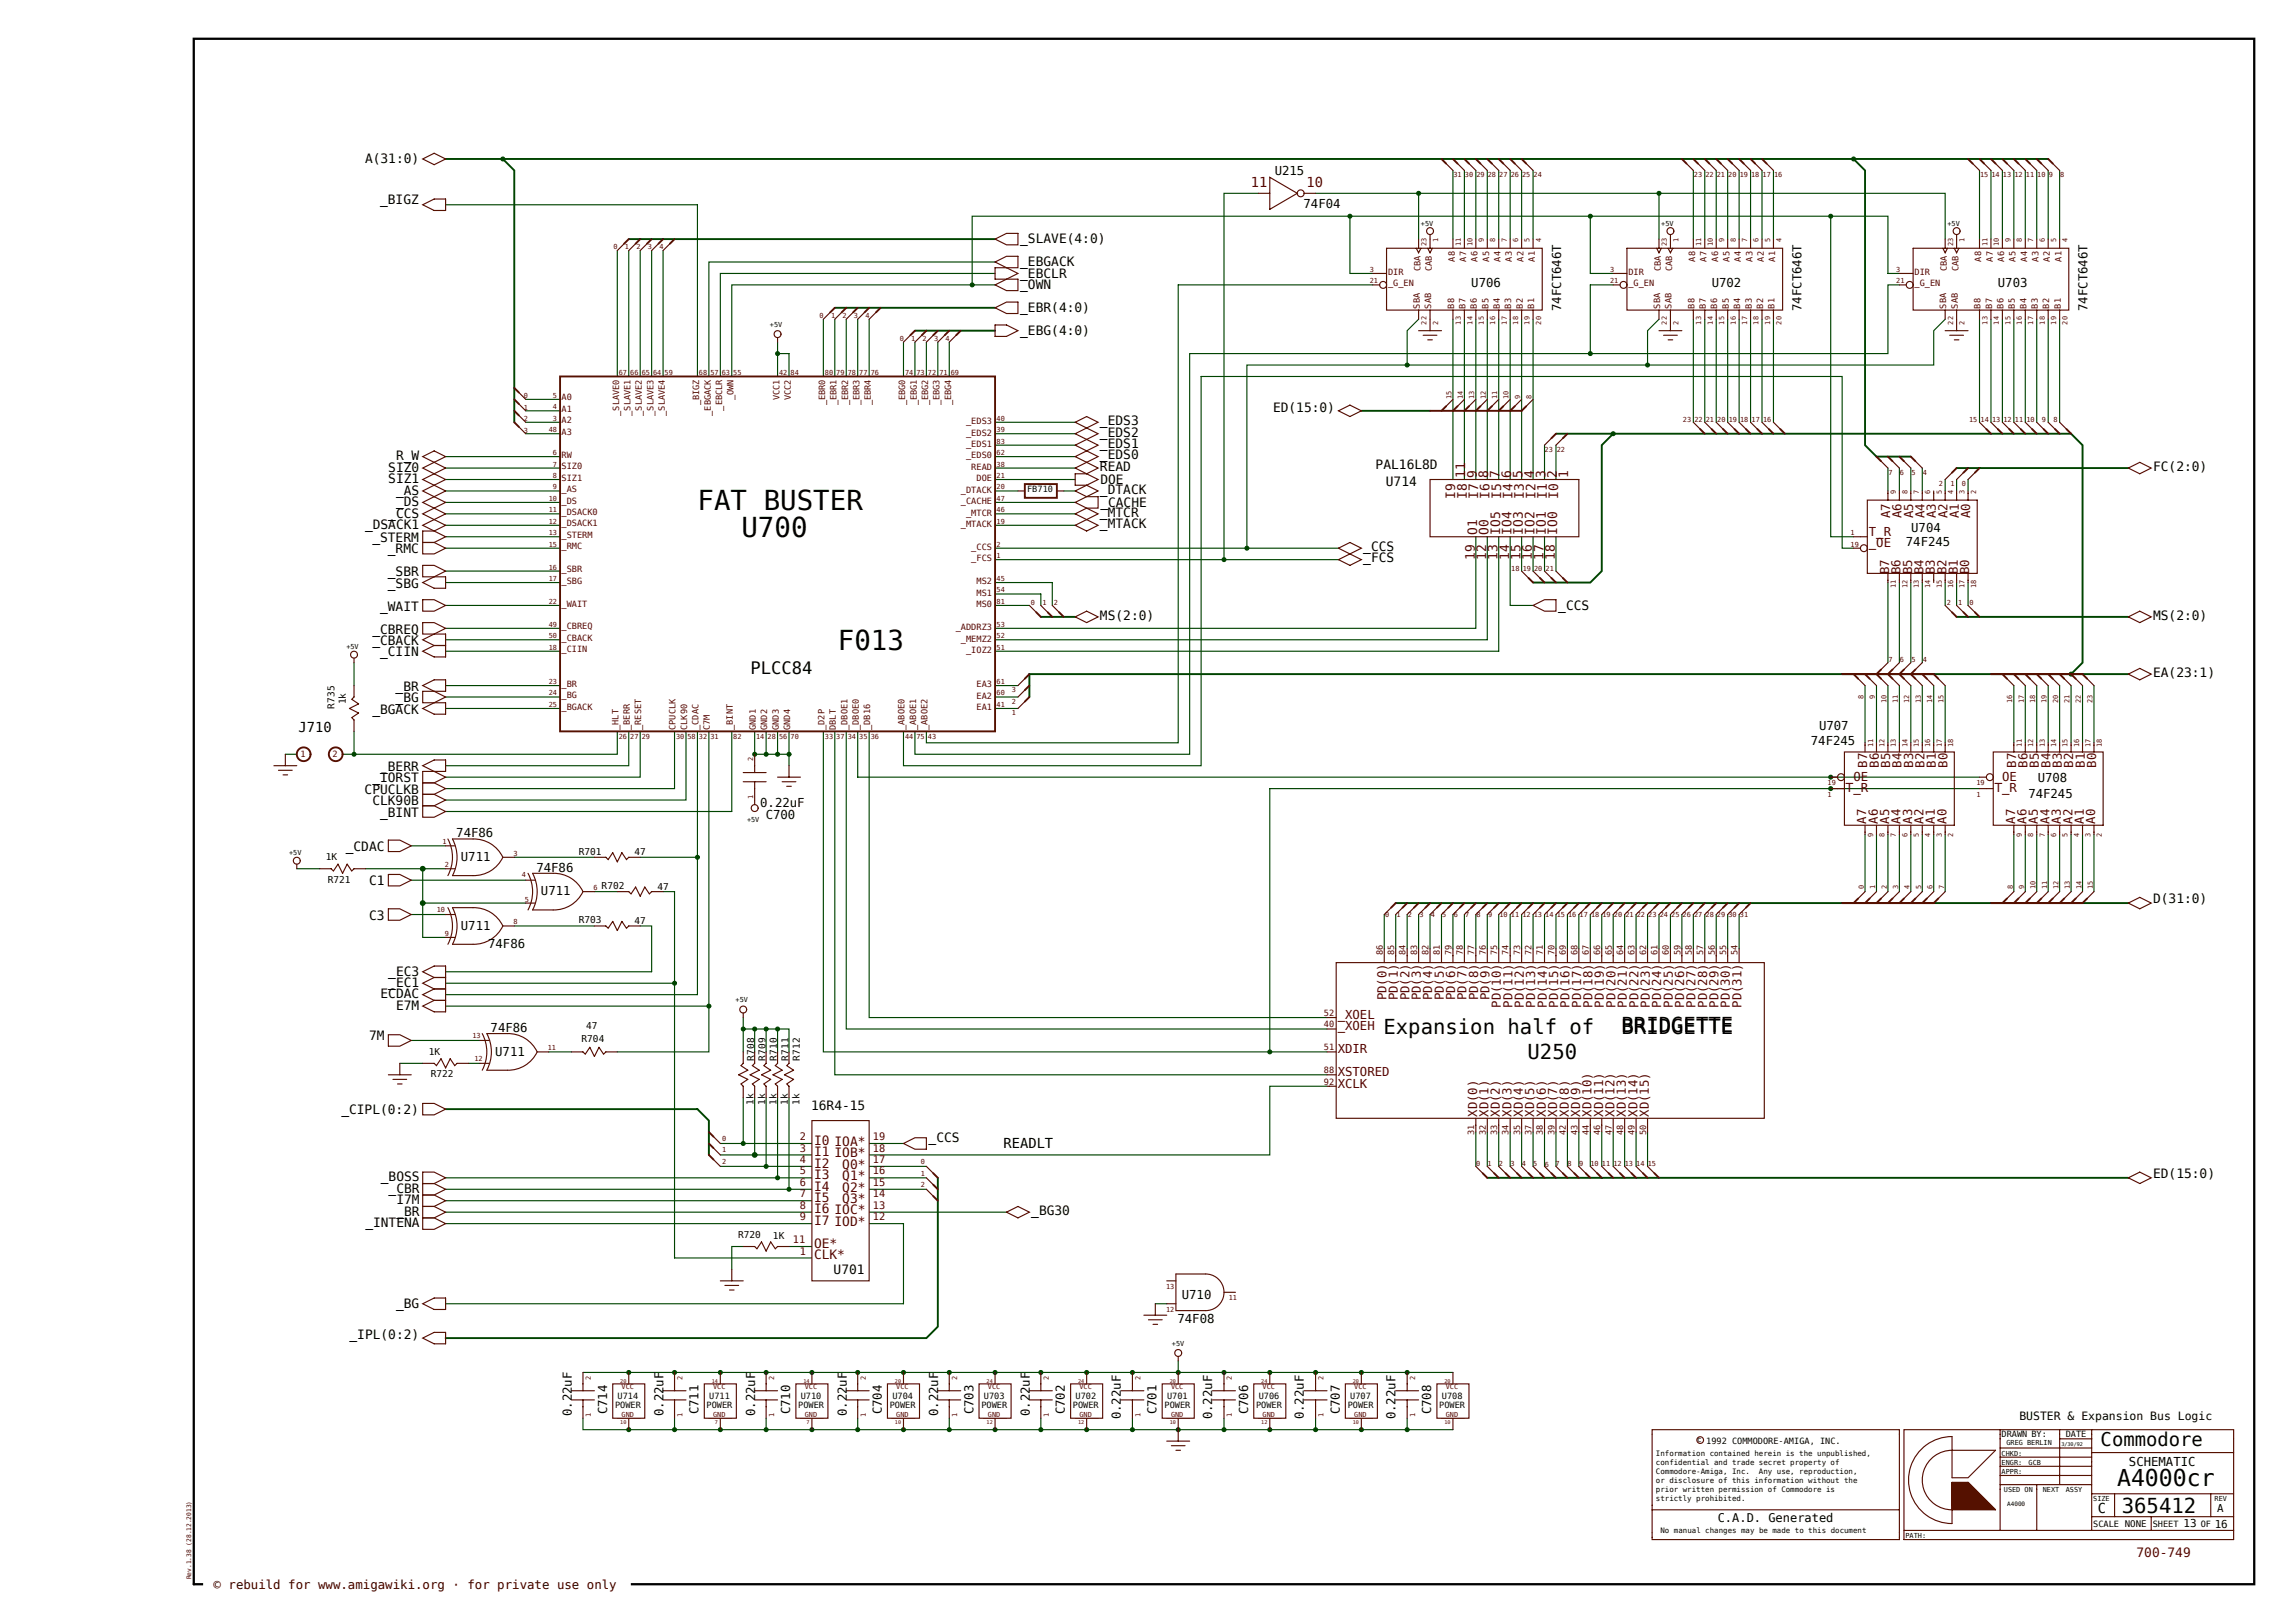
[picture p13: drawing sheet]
<svg xmlns="http://www.w3.org/2000/svg" width="420mm" height="297mm" viewBox="0 0 420 297" stroke-linecap="round" stroke-linejoin="round" font-family="sans-serif">
<defs><g id="words">
<g font-size="5">
<text x="127.7" y="93.4">FAT BUSTER</text>
<text x="135.7" y="98.3">U700</text>
<text x="153.3" y="118.9">F013</text>
</g>
<text font-size="4.2" x="387.4" y="271.9">A4000cr</text>
<g font-size="3.8">
<text x="253.2" y="189.3">Expansion half of</text>
<text x="296.8" y="189.3">BRIDGETTE</text>
<text x="279.5" y="193.8">U250</text>
<text x="388.3" y="276.9">365412</text>
</g>
<text font-size="3.5" x="384.4" y="264.7">Commodore</text>
<text font-size="3.1" x="137.3" y="123.3">PLCC84</text>
<g font-size="2.5" fill="#500">
<text x="228.9" y="34.3">11</text>
<text x="239.1" y="34.3">10</text>
</g>
<g font-size="2.5">
<text x="54.6" y="133.9">J710</text>
<text x="183.7" y="210.1">READLT</text>
<text x="383.9" y="276.8">C</text>
</g>
<g font-size="2.4">
<text x="66.8" y="29.8">A(31:0)</text>
<text x="69.6" y="37.4">_BIGZ</text>
<text x="186.7" y="44.5">_SLAVE(4:0)</text>
<text x="186.7" y="48.7">_EBGACK</text>
<text x="186.7" y="50.8">_EBCLR</text>
<text x="186.7" y="52.9">_OWN</text>
<text x="186.7" y="57.1">_EBR(4:0)</text>
<text x="186.7" y="61.3">_EBG(4:0)</text>
<text x="201.3" y="77.8">_EDS3</text>
<text x="233" y="75.3">ED(15:0)</text>
<text x="201.3" y="79.9">_EDS2</text>
<text x="201.3" y="82">_EDS1</text>
<text x="71.1" y="86.4">SIZ0</text>
<text x="71.1" y="88.4">SIZ1</text>
<text x="72.5" y="84.3">R_W</text>
<text x="201.3" y="86.2">READ</text>
<text x="201.3" y="84.1">_EDS0</text>
<text x="201.4" y="88.5">DOE</text>
<text x="251.8" y="85.8">PAL16L8D</text>
<text x="253.6" y="89">U714</text>
<text x="394" y="86.2">FC(2:0)</text>
<text x="71.1" y="94.7">_CCS</text>
<text x="72.5" y="90.5">_AS</text>
<text x="72.5" y="92.6">_DS</text>
<text x="201.3" y="90.4">_DTACK</text>
<text x="201.3" y="94.5">_MTCR</text>
<text x="201.4" y="92.7">_CACHE</text>
<text x="66.8" y="96.8">_DSACK1</text>
<text x="68.1" y="99.2">_STERM</text>
<text x="71" y="101.3">_RMC</text>
<text x="201.3" y="96.6">_MTACK</text>
<text x="249.5" y="100.8">_CCS</text>
<text x="71" y="105.5">_SBR</text>
<text x="71" y="107.5">_SBG</text>
<text x="249.5" y="102.9">_FCS</text>
<text x="69.6" y="111.7">_WAIT</text>
<text x="201.3" y="113.4">MS(2:0)</text>
<text x="285.2" y="111.5">_CCS</text>
<text x="394" y="113.4">MS(2:0)</text>
<text x="68.1" y="115.9">_CBREQ</text>
<text x="68.1" y="118">_CBACK</text>
<text x="69.6" y="120.1">_CIIN</text>
<text x="394" y="123.9">EA(23:1)</text>
<text x="68.1" y="130.6">_BGACK</text>
<text x="72.4" y="126.4">_BR</text>
<text x="72.4" y="128.5">_BG</text>
<text x="68.1" y="143.2">_IORST</text>
<text x="69.6" y="141.1">_BERR</text>
<text x="66.7" y="145.3">CPUCLKB</text>
<text x="68.1" y="147.4">CLK90B</text>
<text x="69.6" y="149.4">_BINT</text>
<text x="63.3" y="155.7">_CDAC</text>
<text x="67.5" y="162">C1</text>
<text x="394" y="165.2">D(31:0)</text>
<text x="67.5" y="168.3">C3</text>
<text x="71.1" y="178.5">_EC3</text>
<text x="69.6" y="182.7">ECDAC</text>
<text x="71.1" y="180.6">_EC1</text>
<text x="72.5" y="184.8">E7M</text>
<text x="67.5" y="190.3">7M</text>
<text x="62.5" y="203.9">_CIPL(0:2)</text>
<text x="148.4" y="203.2">16R4-15</text>
<text x="170" y="209">_CCS</text>
<text x="394" y="215.5">ED(15:0)</text>
<text x="69.7" y="216.2">_BOSS</text>
<text x="71.1" y="218.3">_CBR</text>
<text x="72.5" y="220.4">I7M</text>
<text x="66.9" y="224.5">_INTENA</text>
<text x="72.5" y="222.5">_BR</text>
<text x="188.7" y="222.3">_BG30</text>
<text x="152.6" y="233.1">U701</text>
<text x="72.5" y="239.3">_BG</text>
<text x="64" y="245">_IPL(0:2)</text>
</g>
<g font-size="2.4" fill="#500">
<text x="268.2" y="87.5" transform="rotate(-90 268.2 87.5)">11</text>
<text x="270.2" y="87.5" transform="rotate(-90 270.2 87.5)">9</text>
<text x="272.3" y="87.5" transform="rotate(-90 272.3 87.5)">8</text>
<text x="274.4" y="87.5" transform="rotate(-90 274.4 87.5)">7</text>
<text x="276.5" y="87.5" transform="rotate(-90 276.5 87.5)">6</text>
<text x="278.6" y="87.5" transform="rotate(-90 278.6 87.5)">5</text>
<text x="280.7" y="87.5" transform="rotate(-90 280.7 87.5)">4</text>
<text x="282.8" y="87.5" transform="rotate(-90 282.8 87.5)">3</text>
<text x="284.9" y="87.5" transform="rotate(-90 284.9 87.5)">2</text>
<text x="287" y="87.5" transform="rotate(-90 287 87.5)">1</text>
<text x="266.3" y="91.2" transform="rotate(-90 266.3 91.2)">I9</text>
<text x="268.4" y="91.2" transform="rotate(-90 268.4 91.2)">I8</text>
<text x="270.5" y="91.2" transform="rotate(-90 270.5 91.2)">I7</text>
<text x="272.6" y="91.2" transform="rotate(-90 272.6 91.2)">I6</text>
<text x="274.7" y="91.2" transform="rotate(-90 274.7 91.2)">I5</text>
<text x="276.8" y="91.2" transform="rotate(-90 276.8 91.2)">I4</text>
<text x="278.9" y="91.2" transform="rotate(-90 278.9 91.2)">I3</text>
<text x="281" y="91.2" transform="rotate(-90 281 91.2)">I2</text>
<text x="283.1" y="91.2" transform="rotate(-90 283.1 91.2)">I1</text>
<text x="285.2" y="91.2" transform="rotate(-90 285.2 91.2)">I0</text>
<text x="270.3" y="97.8" transform="rotate(-90 270.3 97.8)">O1</text>
<text x="272.4" y="97.8" transform="rotate(-90 272.4 97.8)">O0</text>
<text x="274.5" y="97.8" transform="rotate(-90 274.5 97.8)">IO5</text>
<text x="276.6" y="97.8" transform="rotate(-90 276.6 97.8)">IO4</text>
<text x="278.7" y="97.8" transform="rotate(-90 278.7 97.8)">IO3</text>
<text x="280.8" y="97.8" transform="rotate(-90 280.8 97.8)">IO2</text>
<text x="282.9" y="97.8" transform="rotate(-90 282.9 97.8)">IO1</text>
<text x="285" y="97.8" transform="rotate(-90 285 97.8)">IO0</text>
<text x="269.9" y="102.4" transform="rotate(-90 269.9 102.4)">19</text>
<text x="272" y="102.4" transform="rotate(-90 272 102.4)">12</text>
<text x="274.1" y="102.4" transform="rotate(-90 274.1 102.4)">13</text>
<text x="276.2" y="102.4" transform="rotate(-90 276.2 102.4)">14</text>
<text x="278.3" y="102.4" transform="rotate(-90 278.3 102.4)">15</text>
<text x="280.4" y="102.4" transform="rotate(-90 280.4 102.4)">16</text>
<text x="282.5" y="102.4" transform="rotate(-90 282.5 102.4)">17</text>
<text x="284.5" y="102.4" transform="rotate(-90 284.5 102.4)">18</text>
<text x="149" y="209.5">I0 IOA*</text>
<text x="149" y="215.8">I3</text>
<text x="149" y="213.7">I2</text>
<text x="149" y="211.6">I1 IOB*</text>
<text x="154.1" y="216">Q1*</text>
<text x="154.1" y="213.9">Q0*</text>
<text x="149" y="220">I5</text>
<text x="149" y="217.9">I4</text>
<text x="154.1" y="220.1">Q3*</text>
<text x="154.1" y="218.1">Q2*</text>
<text x="149" y="224.1">I7 IOD*</text>
<text x="149" y="222.1">I6 IOC*</text>
<text x="149" y="230.4">CLK*</text>
<text x="149" y="228.3">OE*</text>
<text x="391" y="284.9">700-749</text>
</g>
<g font-size="2.3">
<text x="233.3" y="32">U215</text>
<text x="238.6" y="38">74F04</text>
<text x="269.3" y="52.5">U706</text>
<text x="313.3" y="52.5">U702</text>
<text x="365.6" y="52.5">U703</text>
<text x="285.7" y="56.9" transform="rotate(-90 285.7 56.9)">74FCT646T</text>
<text x="329.7" y="56.9" transform="rotate(-90 329.7 56.9)">74FCT646T</text>
<text x="382" y="56.9" transform="rotate(-90 382 56.9)">74FCT646T</text>
<text x="348.8" y="99.9">74F245</text>
<text x="349.8" y="97.3">U704</text>
<text x="331.4" y="136.3">74F245</text>
<text x="332.9" y="133.7">U707</text>
<text x="372.9" y="143.1">U708</text>
<text x="139.1" y="147.7">0.22uF</text>
<text x="140.1" y="149.9">C700</text>
<text x="371.2" y="146">74F245</text>
<text x="83.5" y="153.2">74F86</text>
<text x="84.3" y="157.5">U711</text>
<text x="98.2" y="159.5">74F86</text>
<text x="99" y="163.8">U711</text>
<text x="84.3" y="170.1">U711</text>
<text x="89.3" y="173.5">74F86</text>
<text x="89.8" y="188.9">74F86</text>
<text x="90.6" y="193.2">U711</text>
<text x="216.3" y="237.7">U710</text>
<text x="215.5" y="242">74F08</text>
<text x="104.7" y="259.1" transform="rotate(-90 104.7 259.1)">0.22uF</text>
<text x="111.1" y="258.8" transform="rotate(-90 111.1 258.8)">C714</text>
<text x="121.4" y="259.1" transform="rotate(-90 121.4 259.1)">0.22uF</text>
<text x="127.9" y="258.8" transform="rotate(-90 127.9 258.8)">C711</text>
<text x="138.2" y="259.1" transform="rotate(-90 138.2 259.1)">0.22uF</text>
<text x="144.6" y="258.8" transform="rotate(-90 144.6 258.8)">C710</text>
<text x="155" y="259.1" transform="rotate(-90 155 259.1)">0.22uF</text>
<text x="161.4" y="258.8" transform="rotate(-90 161.4 258.8)">C704</text>
<text x="171.7" y="259.1" transform="rotate(-90 171.7 259.1)">0.22uF</text>
<text x="178.1" y="258.8" transform="rotate(-90 178.1 258.8)">C703</text>
<text x="188.5" y="259.1" transform="rotate(-90 188.5 259.1)">0.22uF</text>
<text x="194.9" y="258.8" transform="rotate(-90 194.9 258.8)">C702</text>
<text x="205.1" y="259.7" transform="rotate(-90 205.1 259.7)">0.22uF</text>
<text x="211.7" y="258.8" transform="rotate(-90 211.7 258.8)">C701</text>
<text x="221.9" y="259.7" transform="rotate(-90 221.9 259.7)">0.22uF</text>
<text x="228.4" y="258.8" transform="rotate(-90 228.4 258.8)">C706</text>
<text x="238.6" y="259.7" transform="rotate(-90 238.6 259.7)">0.22uF</text>
<text x="245.2" y="258.8" transform="rotate(-90 245.2 258.8)">C707</text>
<text x="255.4" y="259.7" transform="rotate(-90 255.4 259.7)">0.22uF</text>
<text x="261.9" y="258.8" transform="rotate(-90 261.9 258.8)">C708</text>
<text x="389.6" y="268.2">SCHEMATIC</text>
</g>
<g font-size="2.3" fill="#500">
<text x="345.9" y="94.8" transform="rotate(-90 345.9 94.8)">A7</text>
<text x="348" y="94.8" transform="rotate(-90 348 94.8)">A6</text>
<text x="350.1" y="94.8" transform="rotate(-90 350.1 94.8)">A5</text>
<text x="352.2" y="94.8" transform="rotate(-90 352.2 94.8)">A4</text>
<text x="354.3" y="94.8" transform="rotate(-90 354.3 94.8)">A3</text>
<text x="356.4" y="94.8" transform="rotate(-90 356.4 94.8)">A2</text>
<text x="358.5" y="94.8" transform="rotate(-90 358.5 94.8)">A1</text>
<text x="360.6" y="94.8" transform="rotate(-90 360.6 94.8)">A0</text>
<text x="342" y="98">T_R</text>
<text x="342" y="100.1">_OE</text>
<text x="345.7" y="105.1" transform="rotate(-90 345.7 105.1)">B7</text>
<text x="347.8" y="105.1" transform="rotate(-90 347.8 105.1)">B6</text>
<text x="349.9" y="105.1" transform="rotate(-90 349.9 105.1)">B5</text>
<text x="352" y="105.1" transform="rotate(-90 352 105.1)">B4</text>
<text x="354.1" y="105.1" transform="rotate(-90 354.1 105.1)">B3</text>
<text x="356.2" y="105.1" transform="rotate(-90 356.2 105.1)">B2</text>
<text x="358.3" y="105.1" transform="rotate(-90 358.3 105.1)">B1</text>
<text x="360.4" y="105.1" transform="rotate(-90 360.4 105.1)">B0</text>
<text x="337.8" y="142.9">_OE</text>
<text x="341.7" y="140.5" transform="rotate(-90 341.7 140.5)">B7</text>
<text x="343.8" y="140.5" transform="rotate(-90 343.8 140.5)">B6</text>
<text x="345.9" y="140.5" transform="rotate(-90 345.9 140.5)">B5</text>
<text x="348" y="140.5" transform="rotate(-90 348 140.5)">B4</text>
<text x="350.1" y="140.5" transform="rotate(-90 350.1 140.5)">B3</text>
<text x="352.2" y="140.5" transform="rotate(-90 352.2 140.5)">B2</text>
<text x="354.3" y="140.5" transform="rotate(-90 354.3 140.5)">B1</text>
<text x="356.4" y="140.5" transform="rotate(-90 356.4 140.5)">B0</text>
<text x="365.1" y="142.9">_OE</text>
<text x="369" y="140.5" transform="rotate(-90 369 140.5)">B7</text>
<text x="371.1" y="140.5" transform="rotate(-90 371.1 140.5)">B6</text>
<text x="373.1" y="140.5" transform="rotate(-90 373.1 140.5)">B5</text>
<text x="375.2" y="140.5" transform="rotate(-90 375.2 140.5)">B4</text>
<text x="377.3" y="140.5" transform="rotate(-90 377.3 140.5)">B3</text>
<text x="379.4" y="140.5" transform="rotate(-90 379.4 140.5)">B2</text>
<text x="381.5" y="140.5" transform="rotate(-90 381.5 140.5)">B1</text>
<text x="383.6" y="140.5" transform="rotate(-90 383.6 140.5)">B0</text>
<text x="337.8" y="145">T_R</text>
<text x="365.1" y="145">T_R</text>
<text x="341.5" y="150.7" transform="rotate(-90 341.5 150.7)">A7</text>
<text x="343.6" y="150.7" transform="rotate(-90 343.6 150.7)">A6</text>
<text x="345.7" y="150.7" transform="rotate(-90 345.7 150.7)">A5</text>
<text x="347.8" y="150.7" transform="rotate(-90 347.8 150.7)">A4</text>
<text x="349.9" y="150.7" transform="rotate(-90 349.9 150.7)">A3</text>
<text x="352" y="150.7" transform="rotate(-90 352 150.7)">A2</text>
<text x="354.1" y="150.7" transform="rotate(-90 354.1 150.7)">A1</text>
<text x="356.2" y="150.7" transform="rotate(-90 356.2 150.7)">A0</text>
<text x="368.8" y="150.7" transform="rotate(-90 368.8 150.7)">A7</text>
<text x="370.9" y="150.7" transform="rotate(-90 370.9 150.7)">A6</text>
<text x="373" y="150.7" transform="rotate(-90 373 150.7)">A5</text>
<text x="375.1" y="150.7" transform="rotate(-90 375.1 150.7)">A4</text>
<text x="377.2" y="150.7" transform="rotate(-90 377.2 150.7)">A3</text>
<text x="379.3" y="150.7" transform="rotate(-90 379.3 150.7)">A2</text>
<text x="381.3" y="150.7" transform="rotate(-90 381.3 150.7)">A1</text>
<text x="383.4" y="150.7" transform="rotate(-90 383.4 150.7)">A0</text>
<text x="253.7" y="183.1" transform="rotate(-90 253.7 183.1)">PD(0)</text>
<text x="255.8" y="183.1" transform="rotate(-90 255.8 183.1)">PD(1)</text>
<text x="257.9" y="183.1" transform="rotate(-90 257.9 183.1)">PD(2)</text>
<text x="260" y="183.1" transform="rotate(-90 260 183.1)">PD(3)</text>
<text x="262.1" y="183.1" transform="rotate(-90 262.1 183.1)">PD(4)</text>
<text x="264.2" y="183.1" transform="rotate(-90 264.2 183.1)">PD(5)</text>
<text x="266.3" y="183.1" transform="rotate(-90 266.3 183.1)">PD(6)</text>
<text x="268.4" y="183.1" transform="rotate(-90 268.4 183.1)">PD(7)</text>
<text x="270.5" y="183.1" transform="rotate(-90 270.5 183.1)">PD(8)</text>
<text x="272.6" y="183.1" transform="rotate(-90 272.6 183.1)">PD(9)</text>
<text x="274.7" y="184.4" transform="rotate(-90 274.7 184.4)">PD(10)</text>
<text x="276.8" y="184.4" transform="rotate(-90 276.8 184.4)">PD(11)</text>
<text x="278.9" y="184.4" transform="rotate(-90 278.9 184.4)">PD(12)</text>
<text x="281" y="184.4" transform="rotate(-90 281 184.4)">PD(13)</text>
<text x="283.1" y="184.4" transform="rotate(-90 283.1 184.4)">PD(14)</text>
<text x="285.2" y="184.4" transform="rotate(-90 285.2 184.4)">PD(15)</text>
<text x="287.3" y="184.4" transform="rotate(-90 287.3 184.4)">PD(16)</text>
<text x="289.4" y="184.4" transform="rotate(-90 289.4 184.4)">PD(17)</text>
<text x="291.4" y="184.4" transform="rotate(-90 291.4 184.4)">PD(18)</text>
<text x="293.5" y="184.4" transform="rotate(-90 293.5 184.4)">PD(19)</text>
<text x="295.6" y="184.4" transform="rotate(-90 295.6 184.4)">PD(20)</text>
<text x="297.7" y="184.4" transform="rotate(-90 297.7 184.4)">PD(21)</text>
<text x="299.8" y="184.4" transform="rotate(-90 299.8 184.4)">PD(22)</text>
<text x="301.9" y="184.4" transform="rotate(-90 301.9 184.4)">PD(23)</text>
<text x="304" y="184.4" transform="rotate(-90 304 184.4)">PD(24)</text>
<text x="306.1" y="184.4" transform="rotate(-90 306.1 184.4)">PD(25)</text>
<text x="308.2" y="184.4" transform="rotate(-90 308.2 184.4)">PD(26)</text>
<text x="310.3" y="184.4" transform="rotate(-90 310.3 184.4)">PD(27)</text>
<text x="312.4" y="184.4" transform="rotate(-90 312.4 184.4)">PD(28)</text>
<text x="314.5" y="184.4" transform="rotate(-90 314.5 184.4)">PD(29)</text>
<text x="316.6" y="184.4" transform="rotate(-90 316.6 184.4)">PD(30)</text>
<text x="318.7" y="184.4" transform="rotate(-90 318.7 184.4)">PD(31)</text>
<text x="244.8" y="188.5">_XOEH</text>
<text x="244.8" y="186.4">_XOEL</text>
<text x="244.8" y="196.9">XSTORED</text>
<text x="244.8" y="192.7">XDIR</text>
<text x="244.8" y="199">XCLK</text>
<text x="270.3" y="204.4" transform="rotate(-90 270.3 204.4)">XD(0)</text>
<text x="272.4" y="204.4" transform="rotate(-90 272.4 204.4)">XD(1)</text>
<text x="274.5" y="204.4" transform="rotate(-90 274.5 204.4)">XD(2)</text>
<text x="276.6" y="204.4" transform="rotate(-90 276.6 204.4)">XD(3)</text>
<text x="278.7" y="204.4" transform="rotate(-90 278.7 204.4)">XD(4)</text>
<text x="280.8" y="204.4" transform="rotate(-90 280.8 204.4)">XD(5)</text>
<text x="282.9" y="204.4" transform="rotate(-90 282.9 204.4)">XD(6)</text>
<text x="285" y="204.4" transform="rotate(-90 285 204.4)">XD(7)</text>
<text x="287.1" y="204.4" transform="rotate(-90 287.1 204.4)">XD(8)</text>
<text x="289.2" y="204.4" transform="rotate(-90 289.2 204.4)">XD(9)</text>
<text x="291.3" y="204.4" transform="rotate(-90 291.3 204.4)">XD(10)</text>
<text x="293.4" y="204.4" transform="rotate(-90 293.4 204.4)">XD(11)</text>
<text x="295.5" y="204.4" transform="rotate(-90 295.5 204.4)">XD(12)</text>
<text x="297.6" y="204.4" transform="rotate(-90 297.6 204.4)">XD(13)</text>
<text x="299.6" y="204.4" transform="rotate(-90 299.6 204.4)">XD(14)</text>
<text x="301.7" y="204.4" transform="rotate(-90 301.7 204.4)">XD(15)</text>
</g>
<text font-size="2.3" fill="#300" x="39.1" y="290.8">© rebuild for www.amigawiki.org · for private use only</text>
<text font-size="2.2" x="314.4" y="278.5">C.A.D. Generated</text>
<text font-size="2.1" x="369.6" y="259.8">BUSTER &amp; Expansion Bus Logic</text>
<g font-size="2">
<text x="399.6" y="279.4">13</text>
<text x="405.3" y="279.5">16</text>
<text x="405.8" y="276.6">A</text>
</g>
<g font-size="1.9" fill="#500">
<text x="146.3" y="208.6">2</text>
<text x="159.8" y="208.6">19</text>
<text x="146.3" y="214.9">5</text>
<text x="146.3" y="212.8">4</text>
<text x="146.3" y="210.7">3</text>
<text x="159.8" y="214.9">16</text>
<text x="159.8" y="212.8">17</text>
<text x="159.8" y="210.7">18</text>
<text x="146.3" y="221.2">8</text>
<text x="146.3" y="219.1">7</text>
<text x="146.3" y="217">6</text>
<text x="159.8" y="221.2">13</text>
<text x="159.8" y="219.1">14</text>
<text x="159.8" y="217">15</text>
<text x="145.1" y="227.5">11</text>
<text x="146.3" y="223.3">9</text>
<text x="159.8" y="223.3">12</text>
<text x="146.3" y="229.6">1</text>
</g>
<g font-size="1.7">
<text x="61.2" y="129.7" transform="rotate(-90 61.2 129.7)">R735</text>
<text x="63.3" y="128.9" transform="rotate(-90 63.3 128.9)">1k</text>
<text x="59.6" y="157.4">1K</text>
<text x="60" y="161.5">R721</text>
<text x="105.9" y="156.4">R701</text>
<text x="116.1" y="156.5">47</text>
<text x="110.1" y="162.7">R702</text>
<text x="120.3" y="162.8">47</text>
<text x="105.9" y="169">R703</text>
<text x="116.1" y="169.1">47</text>
<text x="106.4" y="190.7">R704</text>
<text x="107.3" y="188.3">47</text>
<text x="78.5" y="193">1K</text>
<text x="78.9" y="197.1">R722</text>
<text x="138" y="194.1" transform="rotate(-90 138 194.1)">R708</text>
<text x="140.1" y="194.1" transform="rotate(-90 140.1 194.1)">R709</text>
<text x="142.2" y="194.1" transform="rotate(-90 142.2 194.1)">R710</text>
<text x="144.3" y="194.1" transform="rotate(-90 144.3 194.1)">R711</text>
<text x="146.4" y="194.1" transform="rotate(-90 146.4 194.1)">R712</text>
<text x="137.9" y="202.2" transform="rotate(-90 137.9 202.2)">1k</text>
<text x="140" y="202.2" transform="rotate(-90 140 202.2)">1k</text>
<text x="142.1" y="202.2" transform="rotate(-90 142.1 202.2)">1k</text>
<text x="144.2" y="202.2" transform="rotate(-90 144.2 202.2)">1k</text>
<text x="146.3" y="202.2" transform="rotate(-90 146.3 202.2)">1k</text>
<text x="135.1" y="226.6">R720</text>
<text x="141.5" y="226.7">1K</text>
</g>
<g font-size="1.6" fill="#500">
<text x="266.2" y="47.9" transform="rotate(-90 266.2 47.9)">A8</text>
<text x="268.3" y="47.9" transform="rotate(-90 268.3 47.9)">A7</text>
<text x="270.4" y="47.9" transform="rotate(-90 270.4 47.9)">A6</text>
<text x="272.5" y="47.9" transform="rotate(-90 272.5 47.9)">A5</text>
<text x="274.6" y="47.9" transform="rotate(-90 274.6 47.9)">A4</text>
<text x="276.7" y="47.9" transform="rotate(-90 276.7 47.9)">A3</text>
<text x="278.8" y="47.9" transform="rotate(-90 278.8 47.9)">A2</text>
<text x="280.9" y="47.9" transform="rotate(-90 280.9 47.9)">A1</text>
<text x="310.2" y="47.9" transform="rotate(-90 310.2 47.9)">A8</text>
<text x="312.3" y="47.9" transform="rotate(-90 312.3 47.9)">A7</text>
<text x="314.4" y="47.9" transform="rotate(-90 314.4 47.9)">A6</text>
<text x="316.5" y="47.9" transform="rotate(-90 316.5 47.9)">A5</text>
<text x="318.6" y="47.9" transform="rotate(-90 318.6 47.9)">A4</text>
<text x="320.7" y="47.9" transform="rotate(-90 320.7 47.9)">A3</text>
<text x="322.8" y="47.9" transform="rotate(-90 322.8 47.9)">A2</text>
<text x="324.9" y="47.9" transform="rotate(-90 324.9 47.9)">A1</text>
<text x="362.6" y="47.9" transform="rotate(-90 362.6 47.9)">A8</text>
<text x="364.7" y="47.9" transform="rotate(-90 364.7 47.9)">A7</text>
<text x="366.8" y="47.9" transform="rotate(-90 366.8 47.9)">A6</text>
<text x="368.9" y="47.9" transform="rotate(-90 368.9 47.9)">A5</text>
<text x="371" y="47.9" transform="rotate(-90 371 47.9)">A4</text>
<text x="373.1" y="47.9" transform="rotate(-90 373.1 47.9)">A3</text>
<text x="375.2" y="47.9" transform="rotate(-90 375.2 47.9)">A2</text>
<text x="377.3" y="47.9" transform="rotate(-90 377.3 47.9)">A1</text>
<text x="254" y="52.3">_G_EN</text>
<text x="254" y="50.2">DIR</text>
<text x="259.9" y="49.7" transform="rotate(-90 259.9 49.7)">CBA</text>
<text x="262" y="49.7" transform="rotate(-90 262 49.7)">CAB</text>
<text x="298" y="52.3">_G_EN</text>
<text x="298" y="50.2">DIR</text>
<text x="303.9" y="49.7" transform="rotate(-90 303.9 49.7)">CBA</text>
<text x="306" y="49.7" transform="rotate(-90 306 49.7)">CAB</text>
<text x="350.4" y="52.3">_G_EN</text>
<text x="350.4" y="50.2">DIR</text>
<text x="356.3" y="49.7" transform="rotate(-90 356.3 49.7)">CBA</text>
<text x="358.4" y="49.7" transform="rotate(-90 358.4 49.7)">CAB</text>
<text x="259.8" y="56.5" transform="rotate(-90 259.8 56.5)">SBA</text>
<text x="261.9" y="56.5" transform="rotate(-90 261.9 56.5)">SAB</text>
<text x="266.1" y="56.5" transform="rotate(-90 266.1 56.5)">B8</text>
<text x="268.2" y="56.5" transform="rotate(-90 268.2 56.5)">B7</text>
<text x="270.3" y="56.5" transform="rotate(-90 270.3 56.5)">B6</text>
<text x="272.4" y="56.5" transform="rotate(-90 272.4 56.5)">B5</text>
<text x="274.5" y="56.5" transform="rotate(-90 274.5 56.5)">B4</text>
<text x="276.6" y="56.5" transform="rotate(-90 276.6 56.5)">B3</text>
<text x="278.7" y="56.5" transform="rotate(-90 278.7 56.5)">B2</text>
<text x="280.8" y="56.5" transform="rotate(-90 280.8 56.5)">B1</text>
<text x="303.8" y="56.5" transform="rotate(-90 303.8 56.5)">SBA</text>
<text x="305.9" y="56.5" transform="rotate(-90 305.9 56.5)">SAB</text>
<text x="310.1" y="56.5" transform="rotate(-90 310.1 56.5)">B8</text>
<text x="312.2" y="56.5" transform="rotate(-90 312.2 56.5)">B7</text>
<text x="314.3" y="56.5" transform="rotate(-90 314.3 56.5)">B6</text>
<text x="316.4" y="56.5" transform="rotate(-90 316.4 56.5)">B5</text>
<text x="318.5" y="56.5" transform="rotate(-90 318.5 56.5)">B4</text>
<text x="320.6" y="56.5" transform="rotate(-90 320.6 56.5)">B3</text>
<text x="322.7" y="56.5" transform="rotate(-90 322.7 56.5)">B2</text>
<text x="324.8" y="56.5" transform="rotate(-90 324.8 56.5)">B1</text>
<text x="356.2" y="56.5" transform="rotate(-90 356.2 56.5)">SBA</text>
<text x="358.3" y="56.5" transform="rotate(-90 358.3 56.5)">SAB</text>
<text x="362.5" y="56.5" transform="rotate(-90 362.5 56.5)">B8</text>
<text x="364.6" y="56.5" transform="rotate(-90 364.6 56.5)">B7</text>
<text x="366.7" y="56.5" transform="rotate(-90 366.7 56.5)">B6</text>
<text x="368.7" y="56.5" transform="rotate(-90 368.7 56.5)">B5</text>
<text x="370.8" y="56.5" transform="rotate(-90 370.8 56.5)">B4</text>
<text x="372.9" y="56.5" transform="rotate(-90 372.9 56.5)">B3</text>
<text x="375" y="56.5" transform="rotate(-90 375 56.5)">B2</text>
<text x="377.1" y="56.5" transform="rotate(-90 377.1 56.5)">B1</text>
<text x="102.8" y="77.5">A2</text>
<text x="102.8" y="75.4">A1</text>
<text x="102.8" y="73.3">A0</text>
<text x="113.3" y="76.1" transform="rotate(-90 113.3 76.1)">_SLAVE0</text>
<text x="115.4" y="76.1" transform="rotate(-90 115.4 76.1)">_SLAVE1</text>
<text x="117.5" y="76.1" transform="rotate(-90 117.5 76.1)">_SLAVE2</text>
<text x="119.6" y="76.1" transform="rotate(-90 119.6 76.1)">_SLAVE3</text>
<text x="121.7" y="76.1" transform="rotate(-90 121.7 76.1)">_SLAVE4</text>
<text x="128" y="74.2" transform="rotate(-90 128 74.2)">_BIGZ</text>
<text x="130.1" y="76.1" transform="rotate(-90 130.1 76.1)">_EBGACK</text>
<text x="132.2" y="75.1" transform="rotate(-90 132.2 75.1)">_EBCLR</text>
<text x="134.2" y="73.2" transform="rotate(-90 134.2 73.2)">_OWN</text>
<text x="142.6" y="73.2" transform="rotate(-90 142.6 73.2)">VCC1</text>
<text x="144.7" y="73.2" transform="rotate(-90 144.7 73.2)">VCC2</text>
<text x="151" y="74.2" transform="rotate(-90 151 74.2)">_EBR0</text>
<text x="153.1" y="74.2" transform="rotate(-90 153.1 74.2)">_EBR1</text>
<text x="155.2" y="74.2" transform="rotate(-90 155.2 74.2)">_EBR2</text>
<text x="157.3" y="74.2" transform="rotate(-90 157.3 74.2)">_EBR3</text>
<text x="159.4" y="74.2" transform="rotate(-90 159.4 74.2)">_EBR4</text>
<text x="165.7" y="74.2" transform="rotate(-90 165.7 74.2)">_EBG0</text>
<text x="167.8" y="74.2" transform="rotate(-90 167.8 74.2)">_EBG1</text>
<text x="169.9" y="74.2" transform="rotate(-90 169.9 74.2)">_EBG2</text>
<text x="172" y="74.2" transform="rotate(-90 172 74.2)">_EBG3</text>
<text x="174.1" y="74.2" transform="rotate(-90 174.1 74.2)">_EBG4</text>
<text x="176.8" y="77.6">_EDS3</text>
<text x="102.8" y="79.6">A3</text>
<text x="102.8" y="83.8">RW</text>
<text x="176.8" y="81.8">_EDS1</text>
<text x="176.8" y="83.9">_EDS0</text>
<text x="176.8" y="79.7">_EDS2</text>
<text x="102.8" y="88">SIZ1</text>
<text x="102.8" y="85.9">SIZ0</text>
<text x="177.8" y="86">READ</text>
<text x="178.7" y="88.1">DOE</text>
<text x="102.8" y="94.2">_DSACK0</text>
<text x="102.8" y="92.1">_DS</text>
<text x="102.8" y="90">_AS</text>
<text x="175.9" y="90.2">_DTACK</text>
<text x="175.9" y="92.3">_CACHE</text>
<text x="176.8" y="94.4">_MTCR</text>
<text x="102.8" y="98.4">_STERM</text>
<text x="102.8" y="96.3">_DSACK1</text>
<text x="102.8" y="100.5">_RMC</text>
<text x="175.9" y="96.5">_MTACK</text>
<text x="177.8" y="100.6">_CCS</text>
<text x="102.8" y="106.8">_SBG</text>
<text x="102.8" y="104.7">_SBR</text>
<text x="177.8" y="102.7">_FCS</text>
<text x="178.7" y="106.9">MS2</text>
<text x="102.8" y="111">_WAIT</text>
<text x="178.7" y="109">MS1</text>
<text x="178.7" y="111.1">MS0</text>
<text x="102.8" y="119.4">_CIIN</text>
<text x="102.8" y="117.3">_CBACK</text>
<text x="102.8" y="115.2">_CBREQ</text>
<text x="174.9" y="115.3">_ADDRZ3</text>
<text x="175.9" y="117.4">_MEMZ2</text>
<text x="176.8" y="119.5">_IOZ2</text>
<text x="102.8" y="125.7">_BR</text>
<text x="178.7" y="125.8">EA3</text>
<text x="102.8" y="129.8">_BGACK</text>
<text x="102.8" y="127.8">_BG</text>
<text x="178.7" y="127.9">EA2</text>
<text x="178.7" y="130">EA1</text>
<text x="113.2" y="133.6" transform="rotate(-90 113.2 133.6)">_HLT</text>
<text x="115.3" y="133.6" transform="rotate(-90 115.3 133.6)">_BERR</text>
<text x="117.4" y="133.6" transform="rotate(-90 117.4 133.6)">_RESET</text>
<text x="123.6" y="133.6" transform="rotate(-90 123.6 133.6)">CPUCLK</text>
<text x="125.7" y="133.6" transform="rotate(-90 125.7 133.6)">CLK90</text>
<text x="127.8" y="133.6" transform="rotate(-90 127.8 133.6)">_CDAC</text>
<text x="129.9" y="133.6" transform="rotate(-90 129.9 133.6)">C7M</text>
<text x="134.1" y="133.6" transform="rotate(-90 134.1 133.6)">_BINT</text>
<text x="138.3" y="133.6" transform="rotate(-90 138.3 133.6)">GND1</text>
<text x="140.4" y="133.6" transform="rotate(-90 140.4 133.6)">GND2</text>
<text x="142.5" y="133.6" transform="rotate(-90 142.5 133.6)">GND3</text>
<text x="144.6" y="133.6" transform="rotate(-90 144.6 133.6)">GND4</text>
<text x="150.9" y="133.6" transform="rotate(-90 150.9 133.6)">_D2P</text>
<text x="153" y="133.6" transform="rotate(-90 153 133.6)">DBLT</text>
<text x="155.1" y="133.6" transform="rotate(-90 155.1 133.6)">_DBOE1</text>
<text x="157.2" y="133.6" transform="rotate(-90 157.2 133.6)">_DBOE0</text>
<text x="159.3" y="133.6" transform="rotate(-90 159.3 133.6)">_DB16</text>
<text x="165.5" y="133.6" transform="rotate(-90 165.5 133.6)">_ABOE0</text>
<text x="167.6" y="133.6" transform="rotate(-90 167.6 133.6)">_ABOE1</text>
<text x="169.7" y="133.6" transform="rotate(-90 169.7 133.6)">_ABOE2</text>
<text x="55" y="138.6">1</text>
<text x="60.9" y="138.6">2</text>
<text x="253" y="174.8" transform="rotate(-90 253 174.8)">86</text>
<text x="255.1" y="174.8" transform="rotate(-90 255.1 174.8)">85</text>
<text x="257.2" y="174.8" transform="rotate(-90 257.2 174.8)">84</text>
<text x="259.3" y="174.8" transform="rotate(-90 259.3 174.8)">83</text>
<text x="261.4" y="174.8" transform="rotate(-90 261.4 174.8)">82</text>
<text x="263.5" y="174.8" transform="rotate(-90 263.5 174.8)">81</text>
<text x="265.6" y="174.8" transform="rotate(-90 265.6 174.8)">79</text>
<text x="267.7" y="174.8" transform="rotate(-90 267.7 174.8)">78</text>
<text x="269.8" y="174.8" transform="rotate(-90 269.8 174.8)">77</text>
<text x="271.9" y="174.8" transform="rotate(-90 271.9 174.8)">76</text>
<text x="274" y="174.8" transform="rotate(-90 274 174.8)">75</text>
<text x="276.1" y="174.8" transform="rotate(-90 276.1 174.8)">74</text>
<text x="278.2" y="174.8" transform="rotate(-90 278.2 174.8)">73</text>
<text x="280.3" y="174.8" transform="rotate(-90 280.3 174.8)">72</text>
<text x="282.4" y="174.8" transform="rotate(-90 282.4 174.8)">71</text>
<text x="284.5" y="174.8" transform="rotate(-90 284.5 174.8)">70</text>
<text x="286.6" y="174.8" transform="rotate(-90 286.6 174.8)">69</text>
<text x="288.7" y="174.8" transform="rotate(-90 288.7 174.8)">68</text>
<text x="290.8" y="174.8" transform="rotate(-90 290.8 174.8)">67</text>
<text x="292.9" y="174.8" transform="rotate(-90 292.9 174.8)">66</text>
<text x="294.9" y="174.8" transform="rotate(-90 294.9 174.8)">65</text>
<text x="297" y="174.8" transform="rotate(-90 297 174.8)">64</text>
<text x="299.1" y="174.8" transform="rotate(-90 299.1 174.8)">63</text>
<text x="301.2" y="174.8" transform="rotate(-90 301.2 174.8)">62</text>
<text x="303.3" y="174.8" transform="rotate(-90 303.3 174.8)">61</text>
<text x="305.4" y="174.8" transform="rotate(-90 305.4 174.8)">60</text>
<text x="307.5" y="174.8" transform="rotate(-90 307.5 174.8)">59</text>
<text x="309.6" y="174.8" transform="rotate(-90 309.6 174.8)">58</text>
<text x="311.7" y="174.8" transform="rotate(-90 311.7 174.8)">57</text>
<text x="313.8" y="174.8" transform="rotate(-90 313.8 174.8)">56</text>
<text x="315.9" y="174.8" transform="rotate(-90 315.9 174.8)">55</text>
<text x="318" y="174.8" transform="rotate(-90 318 174.8)">54</text>
<text x="242.3" y="185.9">52</text>
<text x="242.3" y="188">40</text>
<text x="242.3" y="196.4">88</text>
<text x="242.3" y="192.2">51</text>
<text x="242.3" y="198.5">92</text>
<text x="269.8" y="207.7" transform="rotate(-90 269.8 207.7)">31</text>
<text x="271.9" y="207.7" transform="rotate(-90 271.9 207.7)">32</text>
<text x="274" y="207.7" transform="rotate(-90 274 207.7)">33</text>
<text x="276.1" y="207.7" transform="rotate(-90 276.1 207.7)">34</text>
<text x="278.2" y="207.7" transform="rotate(-90 278.2 207.7)">35</text>
<text x="280.3" y="207.7" transform="rotate(-90 280.3 207.7)">37</text>
<text x="282.4" y="207.7" transform="rotate(-90 282.4 207.7)">38</text>
<text x="284.5" y="207.7" transform="rotate(-90 284.5 207.7)">39</text>
<text x="286.6" y="207.7" transform="rotate(-90 286.6 207.7)">42</text>
<text x="288.7" y="207.7" transform="rotate(-90 288.7 207.7)">43</text>
<text x="290.8" y="207.7" transform="rotate(-90 290.8 207.7)">44</text>
<text x="292.9" y="207.7" transform="rotate(-90 292.9 207.7)">46</text>
<text x="294.9" y="207.7" transform="rotate(-90 294.9 207.7)">47</text>
<text x="297" y="207.7" transform="rotate(-90 297 207.7)">48</text>
<text x="299.1" y="207.7" transform="rotate(-90 299.1 207.7)">49</text>
<text x="301.2" y="207.7" transform="rotate(-90 301.2 207.7)">50</text>
</g>
<g font-size="1.6">
<text x="188" y="90.1">FB710</text>
<text x="112.6" y="257.7">POWER</text>
<text x="113" y="256">U714</text>
<text x="129.3" y="257.7">POWER</text>
<text x="129.8" y="256">U711</text>
<text x="146.1" y="257.7">POWER</text>
<text x="146.6" y="256">U710</text>
<text x="162.8" y="257.7">POWER</text>
<text x="163.3" y="256">U704</text>
<text x="179.6" y="257.7">POWER</text>
<text x="180.1" y="256">U703</text>
<text x="196.4" y="257.7">POWER</text>
<text x="196.8" y="256">U702</text>
<text x="213.1" y="257.7">POWER</text>
<text x="213.6" y="256">U701</text>
<text x="229.9" y="257.7">POWER</text>
<text x="230.3" y="256">U706</text>
<text x="246.6" y="257.7">POWER</text>
<text x="247.1" y="256">U707</text>
<text x="263.4" y="257.7">POWER</text>
<text x="263.9" y="256">U708</text>
<text x="366.3" y="263">DRAWN BY:</text>
<text x="378" y="263">DATE</text>
<text x="312.3" y="264.3">1992 COMMODORE-AMIGA, INC.</text>
<text x="383.1" y="279.4">SCALE NONE</text>
<text x="394" y="279.4">SHEET</text>
<text x="402.8" y="279.4">OF</text>
</g>
<g font-size="1.4">
<text x="310.6" y="263.9">c</text>
<text x="303" y="266.4">Information contained herein is the unpublished,</text>
<text x="303" y="268">confidential and trade secret property of</text>
<text x="303" y="269.7">Commodore-Amiga, Inc.</text>
<text x="321.9" y="269.7">Any use, reproduction,</text>
<text x="303" y="271.4">or disclosure of this information without the</text>
<text x="303" y="273.1">prior written permission of Commodore is</text>
<text x="303" y="274.8">strictly prohibited.</text>
<text x="303.9" y="280.6">No manual changes may be made to this document</text>
</g>
<g font-size="1.3" fill="#500">
<text x="266" y="32.4">31</text>
<text x="268.1" y="32.4">30</text>
<text x="270.2" y="32.4">29</text>
<text x="272.3" y="32.4">28</text>
<text x="274.4" y="32.4">27</text>
<text x="276.5" y="32.4">26</text>
<text x="278.6" y="32.4">25</text>
<text x="280.7" y="32.4">24</text>
<text x="310" y="32.4">23</text>
<text x="312.1" y="32.4">22</text>
<text x="314.2" y="32.4">21</text>
<text x="316.3" y="32.4">20</text>
<text x="318.4" y="32.4">19</text>
<text x="320.5" y="32.4">18</text>
<text x="322.6" y="32.4">17</text>
<text x="324.7" y="32.4">16</text>
<text x="362.4" y="32.4">15</text>
<text x="364.5" y="32.4">14</text>
<text x="366.6" y="32.4">13</text>
<text x="368.7" y="32.4">12</text>
<text x="370.7" y="32.4">11</text>
<text x="372.8" y="32.4">10</text>
<text x="374.9" y="32.4">9</text>
<text x="377" y="32.4">8</text>
<text x="112.3" y="45.6">0</text>
<text x="114.4" y="45.6">1</text>
<text x="116.5" y="45.6">2</text>
<text x="118.6" y="45.6">3</text>
<text x="120.7" y="45.6">4</text>
<text x="261.1" y="45" transform="rotate(-90 261.1 45)">23</text>
<text x="263.2" y="44.2" transform="rotate(-90 263.2 44.2)">1</text>
<text x="267.4" y="45" transform="rotate(-90 267.4 45)">11</text>
<text x="269.5" y="45" transform="rotate(-90 269.5 45)">10</text>
<text x="271.6" y="44.2" transform="rotate(-90 271.6 44.2)">9</text>
<text x="273.6" y="44.2" transform="rotate(-90 273.6 44.2)">8</text>
<text x="275.7" y="44.2" transform="rotate(-90 275.7 44.2)">7</text>
<text x="277.8" y="44.2" transform="rotate(-90 277.8 44.2)">6</text>
<text x="279.9" y="44.2" transform="rotate(-90 279.9 44.2)">5</text>
<text x="282" y="44.2" transform="rotate(-90 282 44.2)">4</text>
<text x="305.1" y="45" transform="rotate(-90 305.1 45)">23</text>
<text x="307.2" y="44.2" transform="rotate(-90 307.2 44.2)">1</text>
<text x="311.4" y="45" transform="rotate(-90 311.4 45)">11</text>
<text x="313.4" y="45" transform="rotate(-90 313.4 45)">10</text>
<text x="315.5" y="44.2" transform="rotate(-90 315.5 44.2)">9</text>
<text x="317.6" y="44.2" transform="rotate(-90 317.6 44.2)">8</text>
<text x="319.7" y="44.2" transform="rotate(-90 319.7 44.2)">7</text>
<text x="321.8" y="44.2" transform="rotate(-90 321.8 44.2)">6</text>
<text x="323.9" y="44.2" transform="rotate(-90 323.9 44.2)">5</text>
<text x="326" y="44.2" transform="rotate(-90 326 44.2)">4</text>
<text x="357.4" y="45" transform="rotate(-90 357.4 45)">23</text>
<text x="359.5" y="44.2" transform="rotate(-90 359.5 44.2)">1</text>
<text x="363.7" y="45" transform="rotate(-90 363.7 45)">11</text>
<text x="365.8" y="45" transform="rotate(-90 365.8 45)">10</text>
<text x="367.9" y="44.2" transform="rotate(-90 367.9 44.2)">9</text>
<text x="370" y="44.2" transform="rotate(-90 370 44.2)">8</text>
<text x="372.1" y="44.2" transform="rotate(-90 372.1 44.2)">7</text>
<text x="374.2" y="44.2" transform="rotate(-90 374.2 44.2)">6</text>
<text x="376.3" y="44.2" transform="rotate(-90 376.3 44.2)">5</text>
<text x="378.4" y="44.2" transform="rotate(-90 378.4 44.2)">4</text>
<text x="250.7" y="51.9">21</text>
<text x="250.7" y="49.8">3</text>
<text x="294.7" y="51.9">21</text>
<text x="294.7" y="49.8">3</text>
<text x="347" y="51.9">21</text>
<text x="347" y="49.8">3</text>
<text x="150" y="58.2">0</text>
<text x="152.1" y="58.2">1</text>
<text x="154.2" y="58.2">2</text>
<text x="156.3" y="58.2">3</text>
<text x="158.4" y="58.2">4</text>
<text x="261.1" y="59.4" transform="rotate(-90 261.1 59.4)">22</text>
<text x="263.2" y="59.4" transform="rotate(-90 263.2 59.4)">2</text>
<text x="267.4" y="59.4" transform="rotate(-90 267.4 59.4)">13</text>
<text x="269.5" y="59.4" transform="rotate(-90 269.5 59.4)">14</text>
<text x="271.6" y="59.4" transform="rotate(-90 271.6 59.4)">15</text>
<text x="273.6" y="59.4" transform="rotate(-90 273.6 59.4)">16</text>
<text x="275.7" y="59.4" transform="rotate(-90 275.7 59.4)">17</text>
<text x="277.8" y="59.4" transform="rotate(-90 277.8 59.4)">18</text>
<text x="279.9" y="59.4" transform="rotate(-90 279.9 59.4)">19</text>
<text x="282" y="59.4" transform="rotate(-90 282 59.4)">20</text>
<text x="305.1" y="59.4" transform="rotate(-90 305.1 59.4)">22</text>
<text x="307.2" y="59.4" transform="rotate(-90 307.2 59.4)">2</text>
<text x="311.4" y="59.4" transform="rotate(-90 311.4 59.4)">13</text>
<text x="313.4" y="59.4" transform="rotate(-90 313.4 59.4)">14</text>
<text x="315.5" y="59.4" transform="rotate(-90 315.5 59.4)">15</text>
<text x="317.6" y="59.4" transform="rotate(-90 317.6 59.4)">16</text>
<text x="319.7" y="59.4" transform="rotate(-90 319.7 59.4)">17</text>
<text x="321.8" y="59.4" transform="rotate(-90 321.8 59.4)">18</text>
<text x="323.9" y="59.4" transform="rotate(-90 323.9 59.4)">19</text>
<text x="326" y="59.4" transform="rotate(-90 326 59.4)">20</text>
<text x="357.4" y="59.4" transform="rotate(-90 357.4 59.4)">22</text>
<text x="359.5" y="59.4" transform="rotate(-90 359.5 59.4)">2</text>
<text x="363.7" y="59.4" transform="rotate(-90 363.7 59.4)">13</text>
<text x="365.8" y="59.4" transform="rotate(-90 365.8 59.4)">14</text>
<text x="367.9" y="59.4" transform="rotate(-90 367.9 59.4)">15</text>
<text x="370" y="59.4" transform="rotate(-90 370 59.4)">16</text>
<text x="372.1" y="59.4" transform="rotate(-90 372.1 59.4)">17</text>
<text x="374.2" y="59.4" transform="rotate(-90 374.2 59.4)">18</text>
<text x="376.3" y="59.4" transform="rotate(-90 376.3 59.4)">19</text>
<text x="378.4" y="59.4" transform="rotate(-90 378.4 59.4)">20</text>
<text x="164.7" y="62.4">0</text>
<text x="166.8" y="62.4">1</text>
<text x="168.8" y="62.4">2</text>
<text x="170.9" y="62.4">3</text>
<text x="173" y="62.4">4</text>
<text x="113.3" y="68.6">67</text>
<text x="115.3" y="68.6">66</text>
<text x="117.4" y="68.6">65</text>
<text x="119.5" y="68.6">64</text>
<text x="121.6" y="68.6">59</text>
<text x="127.9" y="68.6">68</text>
<text x="130" y="68.6">57</text>
<text x="132.1" y="68.6">63</text>
<text x="134.2" y="68.6">55</text>
<text x="142.6" y="68.6">42</text>
<text x="144.7" y="68.6">84</text>
<text x="151" y="68.6">80</text>
<text x="153.1" y="68.6">79</text>
<text x="155.1" y="68.6">78</text>
<text x="157.2" y="68.6">77</text>
<text x="159.3" y="68.6">76</text>
<text x="165.6" y="68.6">74</text>
<text x="167.7" y="68.6">73</text>
<text x="169.8" y="68.6">72</text>
<text x="171.9" y="68.6">71</text>
<text x="174" y="68.6">69</text>
<text x="95.9" y="77.1">2</text>
<text x="95.9" y="75">1</text>
<text x="95.9" y="72.9">0</text>
<text x="101.2" y="77">3</text>
<text x="101.2" y="74.9">4</text>
<text x="101.2" y="72.8">5</text>
<text x="182.4" y="77">40</text>
<text x="265.6" y="73" transform="rotate(-90 265.6 73)">15</text>
<text x="267.7" y="73" transform="rotate(-90 267.7 73)">14</text>
<text x="269.8" y="73" transform="rotate(-90 269.8 73)">13</text>
<text x="271.9" y="73" transform="rotate(-90 271.9 73)">12</text>
<text x="274" y="73" transform="rotate(-90 274 73)">11</text>
<text x="276.1" y="73" transform="rotate(-90 276.1 73)">10</text>
<text x="278.2" y="73" transform="rotate(-90 278.2 73)">9</text>
<text x="280.3" y="73" transform="rotate(-90 280.3 73)">8</text>
<text x="308" y="77.2">23</text>
<text x="310.1" y="77.2">22</text>
<text x="312.2" y="77.2">21</text>
<text x="314.3" y="77.2">20</text>
<text x="316.4" y="77.2">19</text>
<text x="318.5" y="77.2">18</text>
<text x="320.6" y="77.2">17</text>
<text x="322.7" y="77.2">16</text>
<text x="360.4" y="77.2">15</text>
<text x="362.5" y="77.2">14</text>
<text x="364.6" y="77.2">13</text>
<text x="366.6" y="77.2">12</text>
<text x="368.7" y="77.2">11</text>
<text x="370.8" y="77.2">10</text>
<text x="373.7" y="77.2">9</text>
<text x="375.8" y="77.2">8</text>
<text x="95.9" y="79.2">3</text>
<text x="100.4" y="79.1">48</text>
<text x="101.2" y="83.3">6</text>
<text x="182.4" y="81.2">83</text>
<text x="182.4" y="83.3">62</text>
<text x="182.4" y="79.1">39</text>
<text x="282.7" y="82.6">23</text>
<text x="284.9" y="82.7">22</text>
<text x="101.2" y="87.5">8</text>
<text x="101.2" y="85.4">7</text>
<text x="101.2" y="89.6">9</text>
<text x="182.4" y="89.6">20</text>
<text x="182.4" y="87.5">21</text>
<text x="182.4" y="85.4">38</text>
<text x="345.6" y="86.9">7</text>
<text x="347.7" y="86.9">6</text>
<text x="349.8" y="86.9">5</text>
<text x="351.9" y="86.9">4</text>
<text x="354.8" y="89">2</text>
<text x="356.9" y="89">1</text>
<text x="359" y="89">0</text>
<text x="100.4" y="95.8">12</text>
<text x="100.4" y="93.8">11</text>
<text x="100.4" y="91.7">10</text>
<text x="182.4" y="95.8">19</text>
<text x="182.4" y="93.8">46</text>
<text x="182.4" y="91.7">47</text>
<text x="347" y="90.3" transform="rotate(-90 347 90.3)">9</text>
<text x="349.1" y="90.3" transform="rotate(-90 349.1 90.3)">8</text>
<text x="351.2" y="90.3" transform="rotate(-90 351.2 90.3)">7</text>
<text x="353.3" y="90.3" transform="rotate(-90 353.3 90.3)">6</text>
<text x="355.3" y="90.3" transform="rotate(-90 355.3 90.3)">5</text>
<text x="357.4" y="90.3" transform="rotate(-90 357.4 90.3)">4</text>
<text x="359.5" y="90.3" transform="rotate(-90 359.5 90.3)">3</text>
<text x="361.6" y="90.3" transform="rotate(-90 361.6 90.3)">2</text>
<text x="100.4" y="97.9">13</text>
<text x="100.4" y="100">15</text>
<text x="182.4" y="100">2</text>
<text x="338.7" y="97.9">1</text>
<text x="338.7" y="100">19</text>
<text x="100.4" y="106.3">17</text>
<text x="100.4" y="104.2">16</text>
<text x="182.4" y="102.1">1</text>
<text x="182.4" y="106.3">45</text>
<text x="276.6" y="104.4">18</text>
<text x="278.7" y="104.4">19</text>
<text x="280.8" y="104.4">20</text>
<text x="282.9" y="104.4">21</text>
<text x="347" y="107.6" transform="rotate(-90 347 107.6)">11</text>
<text x="349.1" y="107.6" transform="rotate(-90 349.1 107.6)">12</text>
<text x="351.2" y="107.6" transform="rotate(-90 351.2 107.6)">13</text>
<text x="353.3" y="107.6" transform="rotate(-90 353.3 107.6)">14</text>
<text x="355.3" y="107.6" transform="rotate(-90 355.3 107.6)">15</text>
<text x="357.4" y="107.6" transform="rotate(-90 357.4 107.6)">16</text>
<text x="359.5" y="107.6" transform="rotate(-90 359.5 107.6)">17</text>
<text x="361.6" y="107.6" transform="rotate(-90 361.6 107.6)">18</text>
<text x="100.4" y="110.5">22</text>
<text x="182.4" y="108.4">54</text>
<text x="182.4" y="110.5">81</text>
<text x="188.7" y="110.7">0</text>
<text x="190.8" y="110.7">1</text>
<text x="192.9" y="110.7">2</text>
<text x="356.3" y="110.7">2</text>
<text x="358.4" y="110.7">1</text>
<text x="360.4" y="110.7">0</text>
<text x="100.4" y="118.9">18</text>
<text x="100.4" y="116.8">50</text>
<text x="100.4" y="114.7">49</text>
<text x="182.4" y="118.9">51</text>
<text x="182.4" y="114.7">53</text>
<text x="182.4" y="116.8">52</text>
<text x="100.4" y="125.2">23</text>
<text x="182.4" y="125.2">61</text>
<text x="345.6" y="121.2">7</text>
<text x="347.7" y="121.2">6</text>
<text x="349.8" y="121.2">5</text>
<text x="351.9" y="121.2">4</text>
<text x="100.4" y="129.4">25</text>
<text x="100.4" y="127.3">24</text>
<text x="182.4" y="127.3">60</text>
<text x="182.4" y="129.4">41</text>
<text x="185.2" y="130.9">1</text>
<text x="185.2" y="128.8">2</text>
<text x="185.2" y="126.7">3</text>
<text x="341" y="127.9" transform="rotate(-90 341 127.9)">8</text>
<text x="343.1" y="127.9" transform="rotate(-90 343.1 127.9)">9</text>
<text x="345.2" y="128.6" transform="rotate(-90 345.2 128.6)">10</text>
<text x="347.3" y="128.6" transform="rotate(-90 347.3 128.6)">11</text>
<text x="349.4" y="128.6" transform="rotate(-90 349.4 128.6)">12</text>
<text x="351.5" y="128.6" transform="rotate(-90 351.5 128.6)">13</text>
<text x="353.6" y="128.6" transform="rotate(-90 353.6 128.6)">14</text>
<text x="355.7" y="128.6" transform="rotate(-90 355.7 128.6)">15</text>
<text x="368.3" y="128.6" transform="rotate(-90 368.3 128.6)">16</text>
<text x="370.4" y="128.6" transform="rotate(-90 370.4 128.6)">17</text>
<text x="372.5" y="128.6" transform="rotate(-90 372.5 128.6)">18</text>
<text x="374.5" y="128.6" transform="rotate(-90 374.5 128.6)">19</text>
<text x="376.6" y="128.6" transform="rotate(-90 376.6 128.6)">20</text>
<text x="378.7" y="128.6" transform="rotate(-90 378.7 128.6)">21</text>
<text x="380.8" y="128.6" transform="rotate(-90 380.8 128.6)">22</text>
<text x="382.9" y="128.6" transform="rotate(-90 382.9 128.6)">23</text>
<text x="113.3" y="135.3">26</text>
<text x="115.3" y="135.3">27</text>
<text x="117.4" y="135.3">29</text>
<text x="123.7" y="135.3">30</text>
<text x="125.8" y="135.3">58</text>
<text x="127.9" y="135.3">32</text>
<text x="130" y="135.3">31</text>
<text x="134.2" y="135.3">82</text>
<text x="138.4" y="135.3">14</text>
<text x="140.5" y="135.3">28</text>
<text x="142.6" y="135.3">56</text>
<text x="144.7" y="135.3">70</text>
<text x="151" y="135.3">33</text>
<text x="153.1" y="135.3">37</text>
<text x="155.1" y="135.3">34</text>
<text x="157.2" y="135.3">35</text>
<text x="159.3" y="135.3">36</text>
<text x="165.6" y="135.3">44</text>
<text x="167.7" y="135.3">75</text>
<text x="169.8" y="135.3">43</text>
<text x="342.8" y="136.7" transform="rotate(-90 342.8 136.7)">11</text>
<text x="344.9" y="136.7" transform="rotate(-90 344.9 136.7)">12</text>
<text x="347" y="136.7" transform="rotate(-90 347 136.7)">13</text>
<text x="349.1" y="136.7" transform="rotate(-90 349.1 136.7)">14</text>
<text x="351.2" y="136.7" transform="rotate(-90 351.2 136.7)">15</text>
<text x="353.3" y="136.7" transform="rotate(-90 353.3 136.7)">16</text>
<text x="355.3" y="136.7" transform="rotate(-90 355.3 136.7)">17</text>
<text x="357.4" y="136.7" transform="rotate(-90 357.4 136.7)">18</text>
<text x="370" y="136.7" transform="rotate(-90 370 136.7)">11</text>
<text x="372.1" y="136.7" transform="rotate(-90 372.1 136.7)">12</text>
<text x="374.2" y="136.7" transform="rotate(-90 374.2 136.7)">13</text>
<text x="376.3" y="136.7" transform="rotate(-90 376.3 136.7)">14</text>
<text x="378.4" y="136.7" transform="rotate(-90 378.4 136.7)">15</text>
<text x="380.5" y="136.7" transform="rotate(-90 380.5 136.7)">16</text>
<text x="382.6" y="136.7" transform="rotate(-90 382.6 136.7)">17</text>
<text x="384.7" y="136.7" transform="rotate(-90 384.7 136.7)">18</text>
<text x="137.8" y="139.3" transform="rotate(-90 137.8 139.3)">2</text>
<text x="334.5" y="143.7">19</text>
<text x="361.7" y="143.7">19</text>
<text x="137.8" y="146.1" transform="rotate(-90 137.8 146.1)">1</text>
<text x="334.5" y="145.8">1</text>
<text x="361.7" y="145.8">1</text>
<text x="81" y="154.4">1</text>
<text x="342.8" y="153.2" transform="rotate(-90 342.8 153.2)">9</text>
<text x="344.9" y="153.2" transform="rotate(-90 344.9 153.2)">8</text>
<text x="347" y="153.2" transform="rotate(-90 347 153.2)">7</text>
<text x="349.1" y="153.2" transform="rotate(-90 349.1 153.2)">6</text>
<text x="351.2" y="153.2" transform="rotate(-90 351.2 153.2)">5</text>
<text x="353.3" y="153.2" transform="rotate(-90 353.3 153.2)">4</text>
<text x="355.3" y="153.2" transform="rotate(-90 355.3 153.2)">3</text>
<text x="357.4" y="153.2" transform="rotate(-90 357.4 153.2)">2</text>
<text x="370" y="153.2" transform="rotate(-90 370 153.2)">9</text>
<text x="372.1" y="153.2" transform="rotate(-90 372.1 153.2)">8</text>
<text x="374.2" y="153.2" transform="rotate(-90 374.2 153.2)">7</text>
<text x="376.3" y="153.2" transform="rotate(-90 376.3 153.2)">6</text>
<text x="378.4" y="153.2" transform="rotate(-90 378.4 153.2)">5</text>
<text x="380.5" y="153.2" transform="rotate(-90 380.5 153.2)">4</text>
<text x="382.6" y="153.2" transform="rotate(-90 382.6 153.2)">3</text>
<text x="384.7" y="153.2" transform="rotate(-90 384.7 153.2)">2</text>
<text x="81.4" y="158.7">2</text>
<text x="94" y="156.6">3</text>
<text x="95.5" y="160.5">4</text>
<text x="79.9" y="166.8">10</text>
<text x="96.1" y="165">5</text>
<text x="108.6" y="162.9">6</text>
<text x="253.5" y="167.7">0</text>
<text x="255.6" y="167.7">1</text>
<text x="257.7" y="167.7">2</text>
<text x="259.8" y="167.7">3</text>
<text x="261.8" y="167.7">4</text>
<text x="263.9" y="167.7">5</text>
<text x="266" y="167.7">6</text>
<text x="268.1" y="167.7">7</text>
<text x="270.2" y="167.7">8</text>
<text x="272.3" y="167.7">9</text>
<text x="274.4" y="167.7">10</text>
<text x="276.5" y="167.7">11</text>
<text x="278.6" y="167.7">12</text>
<text x="280.7" y="167.7">13</text>
<text x="282.8" y="167.7">14</text>
<text x="284.9" y="167.7">15</text>
<text x="287" y="167.7">16</text>
<text x="289.1" y="167.7">17</text>
<text x="291.2" y="167.7">18</text>
<text x="293.3" y="167.7">19</text>
<text x="295.4" y="167.7">20</text>
<text x="297.5" y="167.7">21</text>
<text x="299.6" y="167.7">22</text>
<text x="301.7" y="167.7">23</text>
<text x="303.7" y="167.7">24</text>
<text x="305.8" y="167.7">25</text>
<text x="307.9" y="167.7">26</text>
<text x="310" y="167.7">27</text>
<text x="312.1" y="167.7">28</text>
<text x="314.2" y="167.7">29</text>
<text x="316.3" y="167.7">30</text>
<text x="318.4" y="167.7">31</text>
<text x="341.1" y="162.7" transform="rotate(-90 341.1 162.7)">0</text>
<text x="343.2" y="162.7" transform="rotate(-90 343.2 162.7)">1</text>
<text x="345.3" y="162.7" transform="rotate(-90 345.3 162.7)">2</text>
<text x="347.4" y="162.7" transform="rotate(-90 347.4 162.7)">3</text>
<text x="349.5" y="162.7" transform="rotate(-90 349.5 162.7)">4</text>
<text x="351.6" y="162.7" transform="rotate(-90 351.6 162.7)">5</text>
<text x="353.7" y="162.7" transform="rotate(-90 353.7 162.7)">6</text>
<text x="355.8" y="162.7" transform="rotate(-90 355.8 162.7)">7</text>
<text x="368.3" y="162.7" transform="rotate(-90 368.3 162.7)">8</text>
<text x="370.4" y="162.7" transform="rotate(-90 370.4 162.7)">9</text>
<text x="372.5" y="162.7" transform="rotate(-90 372.5 162.7)">10</text>
<text x="374.6" y="162.7" transform="rotate(-90 374.6 162.7)">11</text>
<text x="376.7" y="162.7" transform="rotate(-90 376.7 162.7)">12</text>
<text x="378.8" y="162.7" transform="rotate(-90 378.8 162.7)">13</text>
<text x="380.9" y="162.7" transform="rotate(-90 380.9 162.7)">14</text>
<text x="383" y="162.7" transform="rotate(-90 383 162.7)">15</text>
<text x="81.4" y="171.3">9</text>
<text x="94" y="169.2">8</text>
<text x="86.5" y="190">13</text>
<text x="86.8" y="194.2">12</text>
<text x="100.3" y="192.2">11</text>
<text x="132.2" y="208.8">0</text>
<text x="132.2" y="213">2</text>
<text x="132.2" y="210.9">1</text>
<text x="168.5" y="215.2">1</text>
<text x="168.5" y="213.1">0</text>
<text x="270.1" y="213.4">0</text>
<text x="272.2" y="213.4">1</text>
<text x="274.3" y="213.4">2</text>
<text x="276.4" y="213.4">3</text>
<text x="278.5" y="213.4">4</text>
<text x="280.6" y="213.4">5</text>
<text x="282.7" y="213.5">6</text>
<text x="284.7" y="213.4">7</text>
<text x="286.9" y="213.4">8</text>
<text x="289" y="213.4">9</text>
<text x="291.1" y="213.4">10</text>
<text x="293.2" y="213.4">11</text>
<text x="295.3" y="213.4">12</text>
<text x="297.4" y="213.4">13</text>
<text x="299.5" y="213.4">14</text>
<text x="301.5" y="213.4">15</text>
<text x="168.5" y="217.3">2</text>
<text x="213.4" y="235.9">13</text>
<text x="224.9" y="237.9">11</text>
<text x="213.4" y="240">12</text>
<text x="108.1" y="252.5" transform="rotate(-90 108.1 252.5)">2</text>
<text x="113.8" y="254.3">VCC</text>
<text x="124.9" y="252.5" transform="rotate(-90 124.9 252.5)">2</text>
<text x="130.5" y="254.3">VCC</text>
<text x="141.7" y="252.5" transform="rotate(-90 141.7 252.5)">2</text>
<text x="147.3" y="254.3">VCC</text>
<text x="158.4" y="252.5" transform="rotate(-90 158.4 252.5)">2</text>
<text x="164" y="254.3">VCC</text>
<text x="175.2" y="252.5" transform="rotate(-90 175.2 252.5)">2</text>
<text x="180.8" y="254.3">VCC</text>
<text x="191.9" y="252.5" transform="rotate(-90 191.9 252.5)">2</text>
<text x="197.6" y="254.3">VCC</text>
<text x="208.7" y="252.5" transform="rotate(-90 208.7 252.5)">2</text>
<text x="214.3" y="254.3">VCC</text>
<text x="225.5" y="252.5" transform="rotate(-90 225.5 252.5)">2</text>
<text x="231.1" y="254.3">VCC</text>
<text x="242.2" y="252.5" transform="rotate(-90 242.2 252.5)">2</text>
<text x="247.8" y="254.3">VCC</text>
<text x="259" y="252.5" transform="rotate(-90 259 252.5)">2</text>
<text x="264.6" y="254.3">VCC</text>
<text x="108.1" y="259.2" transform="rotate(-90 108.1 259.2)">1</text>
<text x="113.8" y="259.2">GND</text>
<text x="124.9" y="259.2" transform="rotate(-90 124.9 259.2)">1</text>
<text x="130.5" y="259.2">GND</text>
<text x="141.7" y="259.2" transform="rotate(-90 141.7 259.2)">1</text>
<text x="147.3" y="259.2">GND</text>
<text x="158.4" y="259.2" transform="rotate(-90 158.4 259.2)">1</text>
<text x="164" y="259.2">GND</text>
<text x="175.2" y="259.2" transform="rotate(-90 175.2 259.2)">1</text>
<text x="180.8" y="259.2">GND</text>
<text x="191.9" y="259.2" transform="rotate(-90 191.9 259.2)">1</text>
<text x="197.6" y="259.2">GND</text>
<text x="208.7" y="259.2" transform="rotate(-90 208.7 259.2)">1</text>
<text x="214.3" y="259.2">GND</text>
<text x="225.5" y="259.2" transform="rotate(-90 225.5 259.2)">1</text>
<text x="231.1" y="259.2">GND</text>
<text x="242.2" y="259.2" transform="rotate(-90 242.2 259.2)">1</text>
<text x="247.8" y="259.2">GND</text>
<text x="259" y="259.2" transform="rotate(-90 259 259.2)">1</text>
<text x="264.6" y="259.2">GND</text>
</g>
<g font-size="1.3">
<text x="260" y="41.3">+5V</text>
<text x="304" y="41.3">+5V</text>
<text x="356.4" y="41.3">+5V</text>
<text x="140.9" y="59.8">+5V</text>
<text x="63.4" y="118.8">+5V</text>
<text x="136.7" y="150.4">+5V</text>
<text x="52.9" y="156.5">+5V</text>
<text x="134.6" y="183.4">+5V</text>
<text x="214.5" y="246.3">+5V</text>
<text x="366.3" y="269.7">APPR:</text>
<text x="366.3" y="268">ENGR:</text>
<text x="366.3" y="266.4">CHKD:</text>
<text x="367.2" y="264.3">GREG BERLIN</text>
<text x="371.2" y="268.1">GCB</text>
<text x="366.7" y="273.1">USED ON</text>
<text x="373.9" y="273.1">NEXT</text>
<text x="378" y="273.1">ASSY</text>
<text x="383.1" y="274.8">SIZE</text>
<text x="405.3" y="274.8">REV</text>
<text x="348.7" y="281.5">PATH:</text>
</g>
<text font-size="1.1" x="367.3" y="275.7">A4000</text>
<text font-size="1.1" fill="#300" x="35" y="289" transform="rotate(-90 35 289)">Rev.1.38 (28.12.2013)</text>
<g font-size=".9" fill="#500">
<text x="113.5" y="253.1">20</text>
<text x="130.3" y="253.1">14</text>
<text x="147" y="253.1">14</text>
<text x="163.8" y="253.1">20</text>
<text x="180.5" y="253.1">24</text>
<text x="197.3" y="253.1">24</text>
<text x="214.1" y="253.1">20</text>
<text x="230.8" y="253.1">24</text>
<text x="247.6" y="253.1">20</text>
<text x="264.3" y="253.1">20</text>
<text x="113.5" y="260.6">10</text>
<text x="130.8" y="260.6">7</text>
<text x="147.6" y="260.6">7</text>
<text x="163.8" y="260.6">10</text>
<text x="180.5" y="260.6">12</text>
<text x="197.3" y="260.6">12</text>
<text x="214.1" y="260.6">10</text>
<text x="230.8" y="260.6">12</text>
<text x="247.6" y="260.6">10</text>
<text x="264.3" y="260.6">10</text>
</g>
<text font-size=".9" x="377.2" y="264.6">3/30/92</text>
</g></defs>
<path d="M35.5 7.1h377v282.8h-377z" fill="#fff" stroke="#fff" stroke-width=".18"/>
<path d="M35.5 7.1h377v282.8h-377z" fill="none" stroke="#000" stroke-width=".42"/>
<g fill="none" stroke="#040" stroke-width=".21">
<path d="M81.5 37.5h46.1v31.4M230.3 35.4h-6.3v67M240.8 35.4h115.2v8.4M247 39.6v10.4h4.2M259.6 35.4v8.4M265.9 31.2v12.6M268 31.2v12.6M270.1 31.2v12.6M272.2 31.2v12.6M274.3 31.2v12.6M276.4 31.2v12.6M278.5 31.2v12.6"/>
<path d="M280.6 31.2v12.6M291 39.6v10.4h4.2M303.6 35.4v8.4M309.9 31.2v12.6M312 31.2v12.6M314.1 31.2v12.6M316.2 31.2v12.6M318.3 31.2v12.6M320.4 31.2v12.6M322.5 31.2v12.6M324.6 31.2v12.6M335 39.6v58.6h4.2"/>
<path d="M362.3 31.2v12.6M364.4 31.2v12.6M366.5 31.2v12.6M368.5 31.2v12.6M370.6 31.2v12.6M372.7 31.2v12.6M374.8 31.2v12.6M376.9 31.2v12.6M113 45.9v23M115.1 45.9v23M117.2 45.9v23M119.3 45.9v23"/>
<path d="M121.4 45.9v23M150.7 58.4v10.5M152.8 58.4v10.5M154.9 58.4v10.5M157 58.4v10.5M159.1 58.4v10.5M177.9 52.1h4.2M182.1 47.9h-52.4v21M182.1 50h-50.3v18.9M251.2 52.1h-35.6v83.8h-46.1v-2.1M259.6 58.4l-2.1 2.1v6.3M265.9 58.4v29.3"/>
<path d="M268 58.4v29.3M270.1 58.4v29.3M272.2 58.4v29.3M274.3 58.4v29.3M276.4 58.4v29.3M278.5 58.4v29.3M280.6 58.4v29.3M295.2 52.1h-4.2v12.6h-73.3v73.3h-50.3v-4.2M303.6 58.4l-2.1 2.1v6.3M309.9 58.4v18.9M312 58.4v18.9M314.1 58.4v18.9"/>
<path d="M316.2 58.4v18.9M318.3 58.4v18.9M320.4 58.4v18.9M322.5 58.4v18.9M324.6 58.4v18.9M347.6 52.1h-2.1v12.6h-54.5M347.6 50h-2.1v-10.4h-167.6v12.5h-44v16.8M356 58.4l-2.1 2.1v6.3h-125.7v33.5M362.3 58.4v18.9M364.4 58.4v18.9M366.5 58.4v18.9M368.5 58.4v18.9"/>
<path d="M370.6 58.4v18.9M372.7 58.4v18.9M374.8 58.4v18.9M376.9 58.4v18.9M96.2 75.2h6.3M96.2 77.3h6.3M96.2 79.4h6.3M96.2 73.1h6.3M142.3 68.9v-4.2h2.1v4.2M142.3 62.6v2.1M165.3 62.6v6.3M167.4 62.6v6.3"/>
<path d="M169.5 62.6v6.3M171.6 62.6v6.3M173.7 62.6v6.3M182.1 77.3h14.7M182.1 79.4h14.7M81.5 85.7h21M81.5 89.8h21M81.5 87.7h21M81.5 98.2h21M81.5 83.6h21M81.5 94h21M81.5 96.1h21"/>
<path d="M81.5 91.9h21M182.1 85.7h14.7M182.1 89.8h4.2M182.1 87.7h14.7M182.1 83.6h14.7M182.1 94h14.7M182.1 96.1h14.7M182.1 81.5h14.7M182.1 91.9h14.7M194.7 89.8h2.1M270.1 98.2v16.8h-88M272.2 98.2v18.9h-90.1"/>
<path d="M274.3 98.2v21h-92.2M276.4 98.2v12.6h4.2M278.5 98.2v6.3M280.6 98.2v6.3M282.7 81.5v6.2M282.7 98.2v6.3M284.8 81.5v6.2M284.8 98.2v6.3M345.5 85.7v4.1M347.6 85.7v4.1M349.7 85.7v4.1M351.8 85.7v4.1"/>
<path d="M356 87.7v2.1M358.1 87.7v2.1M360.2 87.7v2.1M81.5 100.3h21M81.5 117.1h21M81.5 119.2h21M81.5 110.8h21M81.5 115h21M81.5 104.5h21M81.5 106.6h21M182.1 100.3h62.8M182.1 102.4h62.8"/>
<path d="M182.1 108.7h8.4v2.1M182.1 110.8h6.3M182.1 106.6h10.5v4.2M339.2 100.3h-2.1v-31.4h-117.3v71.2h-54.5v-6.3M345.5 106.6v14.7M347.6 106.6v14.7M349.7 106.6v14.7M351.8 106.6v14.7M356 106.6v4.2M358.1 106.6v4.2M360.2 106.6v4.2M52.2 138h2.1"/>
<path d="M64.8 133.8v4.2h-2.1M64.8 121.3v4.2M81.5 129.6h21M81.5 125.5h21M81.5 127.6h21M113 133.8v4.2h-48.2M115.1 133.8v6.3h-33.6M117.2 133.8v8.4h-35.7M123.4 133.8v10.5h-41.9M125.5 133.8v12.6h-44M127.6 133.8v23.1M129.7 133.8v58.7h-16.7"/>
<path d="M133.9 133.8v14.7h-52.4M138.1 133.8v4.2h6.3M140.2 133.8v4.2M142.3 133.8v4.2M144.4 133.8v6.3M150.7 133.8v58.7h81.7M152.8 133.8v62.9h90.1M154.9 133.8v54.5h88M157 133.8v8.4h205.3M159.1 133.8v52.4h83.8M182.1 129.6h4.2M182.1 125.5h4.2"/>
<path d="M182.1 127.6h4.2M341.3 125.5v10.4M343.4 125.5v10.4M345.5 125.5v10.4M347.6 125.5v10.4M349.7 125.5v10.4M351.8 125.5v10.4M353.9 125.5v10.4M356 125.5v10.4M368.5 125.5v10.4M370.6 125.5v10.4M372.7 125.5v10.4"/>
<path d="M374.8 125.5v10.4M376.9 125.5v10.4M379 125.5v10.4M381.1 125.5v10.4M383.2 125.5v10.4M54.3 159h4.2M66.9 159h10.5M75.3 154.8h6.2M81.5 159h-4.1v6.3M94.1 156.9h14.7M117.2 156.9h10.4M127.6 156.9v25.1h-46.1"/>
<path d="M341.3 152.7v10.5M343.4 152.7v10.5M345.5 152.7v10.5M347.6 152.7v10.5M349.7 152.7v10.5M351.8 152.7v10.5M353.9 152.7v10.5M356 152.7v10.5M362.3 144.3h-129.9v48.2h10.5M368.5 152.7v10.5M370.6 152.7v10.5M372.7 152.7v10.5"/>
<path d="M374.8 152.7v10.5M376.9 152.7v10.5M379 152.7v10.5M381.1 152.7v10.5M383.2 152.7v10.5M75.3 167.4h6.2M75.3 161.1h20.9M81.5 179.9h41.9M94.1 169.4h14.7M96.2 165.3h-18.8v6.2h4.1M108.8 163.2h4.2M117.2 169.4h2.1v8.4h-37.8"/>
<path d="M121.4 163.2h2v67h25.2M253.3 167.4v6.2M255.4 167.4v6.2M257.5 167.4v6.2M259.6 167.4v6.2M261.7 167.4v6.2M263.8 167.4v6.2M265.9 167.4v6.2M268 167.4v6.2M270.1 167.4v6.2M272.2 167.4v6.2M274.3 167.4v6.2"/>
<path d="M276.4 167.4v6.2M278.5 167.4v6.2M280.6 167.4v6.2M282.7 167.4v6.2M284.8 167.4v6.2M286.8 167.4v6.2M288.9 167.4v6.2M291 167.4v6.2M293.1 167.4v6.2M295.2 167.4v6.2M297.3 167.4v6.2M299.4 167.4v6.2"/>
<path d="M301.5 167.4v6.2M303.6 167.4v6.2M305.7 167.4v6.2M307.8 167.4v6.2M309.9 167.4v6.2M312 167.4v6.2M314.1 167.4v6.2M316.2 167.4v6.2M318.3 167.4v6.2M73.2 194.6h4.2M75.3 190.4h12.5M81.5 184.1h48.2"/>
<path d="M85.7 194.6h2.1M100.4 192.5h4.2M136 186.2v2.1h6.3M136 188.3v4.2M138.1 188.3v4.2M140.2 188.3v4.2M142.3 188.3h2.1v4.2M142.3 188.3v4.2M242.9 198.8h-10.5v12.5h-73.3M81.5 217.6h67.1M81.5 219.7h67.1M131.8 209.3h4.2"/>
<path d="M131.8 211.3h6.3M131.8 213.4h16.8M136 200.9v8.4h12.6M138.1 200.9v10.4h10.5M140.2 200.9v12.5M142.3 200.9v14.6h-60.8M142.3 215.5h6.3M144.4 200.9v16.7M159.1 217.6h10.4M159.1 215.5h10.4M159.1 209.3h6.2M159.1 213.4h10.4"/>
<path d="M270.1 207.2v6.2M272.2 207.2v6.2M274.3 207.2v6.2M276.4 207.2v6.2M278.5 207.2v6.2M280.6 207.2v6.2M282.7 207.2v6.2M284.8 207.2v6.2M286.8 207.2v6.2M288.9 207.2v6.2M291 207.2v6.2M293.1 207.2v6.2"/>
<path d="M295.2 207.2v6.2M297.3 207.2v6.2M299.4 207.2v6.2M301.5 207.2v6.2M81.5 221.8h67.1M81.5 223.9h67.1M136 228.1h-2.1v4.2M144.4 228.1h4.2M159.1 223.9h6.2v14.7h-83.8M159.1 221.8h25.1M211.4 238.6h2.1M106.7 259.5v2.1h16.7"/>
<path d="M106.7 251.1h159.2M123.4 259.5v2.1M140.2 259.5v2.1M157 259.5v2.1M173.7 259.5v2.1M190.5 259.5v2.1M207.2 259.5v2.1M215.6 249.1v2M224 259.5v2.1M240.8 259.5v2.1M257.5 259.5v2.1M123.4 261.6h142.5"/>
</g>
<g fill="none" stroke="#040" stroke-width=".35">
<path d="M81.5 29.1h293.3M92 29.1l2.1 2.1v46.1M339.2 29.1l2.1 2.1v50.3l2.1 2.1h6.3M115.1 43.8h67M152.8 56.3h29.3M167.4 60.5h14.7M249.1 75.2h12.6M284.8 79.4h94.2l2.1 2.1v39.8l-2.1 2.1M295.2 79.4l-2.1 2.1v23l-2.1 2.1h-10.4M358.1 85.7h31.4M190.5 112.9h6.3M358.1 112.9h31.4"/>
<path d="M389.5 123.4h-201.1v4.2M255.4 165.3h134.1M81.5 203h46.1l2.1 2.1v6.2M171.6 215.5v27.3l-2.1 2.1h-88M272.2 215.5h117.3"/>
</g>
<g fill="#040" stroke="#040" stroke-width=".21">
<circle cx="295.2" cy="79.4" r=".35"/>
<circle cx="224" cy="261.6" r=".35"/>
<circle cx="291" cy="64.7" r=".35"/>
<circle cx="142.3" cy="215.5" r=".35"/>
<circle cx="379" cy="123.4" r=".35"/>
<circle cx="144.4" cy="217.6" r=".35"/>
<circle cx="232.4" cy="261.6" r=".35"/>
<circle cx="240.8" cy="261.6" r=".35"/>
<circle cx="249.1" cy="261.6" r=".35"/>
<circle cx="257.5" cy="261.6" r=".35"/>
<circle cx="224" cy="251.1" r=".35"/>
<circle cx="232.4" cy="251.1" r=".35"/>
<circle cx="240.8" cy="251.1" r=".35"/>
<circle cx="249.1" cy="251.1" r=".35"/>
<circle cx="257.5" cy="251.1" r=".35"/>
<circle cx="136" cy="209.3" r=".35"/>
<circle cx="142.3" cy="64.7" r=".35"/>
<circle cx="123.4" cy="179.9" r=".35"/>
<circle cx="232.4" cy="192.5" r=".35"/>
<circle cx="123.4" cy="261.6" r=".35"/>
<circle cx="138.1" cy="138" r=".35"/>
<circle cx="140.2" cy="138" r=".35"/>
<circle cx="142.3" cy="138" r=".35"/>
<circle cx="144.4" cy="138" r=".35"/>
<circle cx="115.1" cy="261.6" r=".35"/>
<circle cx="148.6" cy="261.6" r=".35"/>
<circle cx="215.6" cy="261.6" r=".35"/>
<circle cx="215.6" cy="251.1" r=".35"/>
<circle cx="148.6" cy="251.1" r=".35"/>
<circle cx="247" cy="39.6" r=".35"/>
<circle cx="127.6" cy="156.9" r=".35"/>
<circle cx="64.8" cy="138" r=".35"/>
<circle cx="335" cy="144.3" r=".35"/>
<circle cx="335" cy="142.2" r=".35"/>
<circle cx="259.6" cy="35.4" r=".35"/>
<circle cx="303.6" cy="35.4" r=".35"/>
<circle cx="228.2" cy="100.3" r=".35"/>
<circle cx="301.5" cy="66.8" r=".35"/>
<circle cx="257.5" cy="66.8" r=".35"/>
<circle cx="224" cy="102.4" r=".35"/>
<circle cx="140.2" cy="213.4" r=".35"/>
<circle cx="129.7" cy="184.1" r=".35"/>
<circle cx="115.1" cy="251.1" r=".35"/>
<circle cx="140.2" cy="251.1" r=".35"/>
<circle cx="173.7" cy="251.1" r=".35"/>
<circle cx="198.9" cy="251.1" r=".35"/>
<circle cx="207.2" cy="251.1" r=".35"/>
<circle cx="190.5" cy="251.1" r=".35"/>
<circle cx="182.1" cy="251.1" r=".35"/>
<circle cx="165.3" cy="251.1" r=".35"/>
<circle cx="157" cy="251.1" r=".35"/>
<circle cx="131.8" cy="251.1" r=".35"/>
<circle cx="123.4" cy="251.1" r=".35"/>
<circle cx="165.3" cy="261.6" r=".35"/>
<circle cx="173.7" cy="261.6" r=".35"/>
<circle cx="182.1" cy="261.6" r=".35"/>
<circle cx="198.9" cy="261.6" r=".35"/>
<circle cx="207.2" cy="261.6" r=".35"/>
<circle cx="190.5" cy="261.6" r=".35"/>
<circle cx="157" cy="261.6" r=".35"/>
<circle cx="131.8" cy="261.6" r=".35"/>
<circle cx="140.2" cy="261.6" r=".35"/>
<circle cx="177.9" cy="52.1" r=".35"/>
<circle cx="291" cy="39.6" r=".35"/>
<circle cx="335" cy="39.6" r=".35"/>
<circle cx="92" cy="29.1" r=".35"/>
<circle cx="339.2" cy="29.1" r=".35"/>
<circle cx="136" cy="188.3" r=".35"/>
<circle cx="138.1" cy="188.3" r=".35"/>
<circle cx="140.2" cy="188.3" r=".35"/>
<circle cx="142.3" cy="188.3" r=".35"/>
</g>
<g fill="#040" stroke="#040" stroke-width=".35">
<circle cx="77.4" cy="159" r=".35"/>
<circle cx="77.4" cy="165.3" r=".35"/>
<circle cx="138.1" cy="211.3" r=".35"/>
</g>
<path d="M244.9 75.2l2.1-1.1 2.1 1.1-2.1 1zM186.3 89.8h1.2M193.4 89.8h1.3M77.4 238.6l2.1-1.1h2v2.1h-2zM77.4 244.9l2.1-1.1h2v2.1h-2z" fill="none" stroke="#510" stroke-width=".21"/>
<path d="M187.5 88.6h5.9v2.5h-5.9z" fill="#fff" stroke="#510" stroke-width=".35"/>
<g fill="none" stroke="#510" stroke-width=".21">
<path d="M77.4 37.5l2.1-1.1h2v2.1h-2zM77.4 29.1l2.1-1.1 2 1.1-2 1zM261.7 58.4v2.1M295.2 50h2.5M295.2 52.1h1.3M297.7 45.4h28.5v11.3h-28.5zM303.2 45.4l.4 .9 .4-.9M303.6 43.8v1.6M303.6 56.7v1.7M305.3 45.4l.4 .9 .4-.9M305.7 43.8v1.6M305.7 56.7v3.8"/>
<path d="M309.9 43.8v1.6M309.9 56.7v1.7M312 43.8v1.6M312 56.7v1.7M314.1 43.8v1.6M314.1 56.7v1.7M316.2 43.8v1.6M316.2 56.7v1.7M318.3 43.8v1.6M318.3 56.7v1.7M320.4 43.8v1.6M320.4 56.7v1.7"/>
<path d="M322.5 43.8v1.6M322.5 56.7v1.7M324.6 43.8v1.6M324.6 56.7v1.7M95 78.1l1.2 1.3M95 76l1.2 1.3M95 73.9l1.2 1.3M95 71.8l1.2 1.3M259.6 60.5h4.2M260.5 61.4h2.5M261.3 62.2h.8M265.9 73.1l-1.3 1.2"/>
<path d="M268 73.1l-1.3 1.2M270.1 73.1l-1.3 1.2M272.2 73.1l-1.3 1.2M274.3 73.1l-1.3 1.2M276.4 73.1l-1.3 1.2M278.5 73.1l-1.3 1.2M280.6 73.1l-1.3 1.2M303.6 60.5h4.2M304.4 61.4h2.6M305.3 62.2h.8M77.4 99.3h2.1l2 1-2 1.1h-2.1zM77.4 97.2h2.1l2 1-2 1.1h-2.1z"/>
<path d="M77.4 96.1l2.1-1 2 1-2 1.1zM77.4 83.6l2.1-1.1 2 1.1-2 1zM79.5 93l-2.1 1 2.1 1.1M79.5 90.9l-2.1 1 2.1 1.1M79.5 88.8l-2.1 1 2.1 1.1M79.5 86.7l-2.1 1 2.1 1.1M79.5 84.6l-2.1 1.1 2.1 1M79.5 93l2 1-2 1.1M79.5 90.9l2 1-2 1.1M79.5 88.8l2 1-2 1.1M79.5 86.7l2 1-2 1.1M79.5 84.6l2 1.1-2 1"/>
<path d="M77.4 117.1l2.1-1.1h2v4.2h-2l-2.1-1 2.1-1.1zM77.4 113.9h2.1l2 1.1-2 1h-2.1zM77.4 109.7h2.1l2 1.1-2 1h-2.1zM77.4 106.6l2.1-1h2v2h-2zM77.4 103.5h2.1l2 1-2 1.1h-2.1zM79.5 118.1h2M64.8 125.5v2.1l-.4 .4 1.2 .8-1.6 .8 1.6 .9-1.2 .8 .4 .4v2.1M77.4 129.6l2.1-1h2v2.1h-2zM77.4 126.5h2.1l2 1.1-2 1h-2.1zM77.4 125.5l2.1-1.1h2v2.1h-2zM58.5 159h2.1l.4 .4 .9-1.3 .8 1.7 .8-1.7 .9 1.3 .4-.4h2.1M71.1 153.7h2.1l2.1 1.1-2.1 1h-2.1z"/>
<path d="M77.4 147.5h2.1l2 1-2 1h-2.1zM77.4 145.4h2.1l2 1-2 1.1h-2.1zM77.4 143.3h2.1l2 1-2 1.1h-2.1zM77.4 141.2h2.1l2 1-2 1.1h-2.1zM77.4 140.1l2.1-1h2v2.1h-2zM81.5 159h1.7M81.5 154.8h1.7M82 153.5a7.1 7.1 0 0 1 0 6.7M82.8 153.5h3.8a5.9 5.9 0 0 1 5.4 3.4 5.9 5.9 0 0 1-5.4 3.3h-3.8a7.1 7.1 0 0 0 0-6.7zM92 156.9h2.1M96.6 159.8a7.1 7.1 0 0 1 0 6.7M97.5 159.8h3.7a5.9 5.9 0 0 1 5.5 3.4 5.9 5.9 0 0 1-5.5 3.3h-3.7a7.1 7.1 0 0 0 0-6.7z"/>
<path d="M71.1 160h2.1l2.1 1.1-2.1 1h-2.1zM79.5 178.9l-2.1-1.1 2.1-1h2v8.4h-2l-2.1-1.1 2.1-1M79.5 178.9l-2.1 1 2.1 1.1M79.5 178.9h2M81.5 171.5h1.7M81.5 167.4h1.7M82 166.1a7.1 7.1 0 0 1 0 6.7M82.8 166.1h3.8a5.9 5.9 0 0 1 5.4 3.3 5.9 5.9 0 0 1-5.4 3.4h-3.8a7.1 7.1 0 0 0 0-6.7zM92 169.4h2.1M96.2 165.3h1.7M96.2 161.1h1.7M106.7 163.2h2.1"/>
<path d="M71.1 189.4h2.1l2.1 1-2.1 1h-2.1zM71.1 196.7h4.2M71.9 197.5h2.5M72.7 198.4h.9M73.2 194.6v2.1M79.5 181l-2.1 1 2.1 1.1M79.5 183.1h2M79.5 181h2M87.8 194.6h1.7M87.8 190.4h1.7M88.3 189.1a7.1 7.1 0 0 1 0 6.7M89.1 189.1h3.8a5.9 5.9 0 0 1 5.4 3.4 5.9 5.9 0 0 1-5.4 3.3h-3.8a7.1 7.1 0 0 0 0-6.7z"/>
<path d="M98.3 192.5h2.1M136 185.4v.8M138.1 192.5v2.1l-.4 .4 1.2 .8-1.6 .9 1.6 .8-1.2 .9 .4 .4v2.1M77.4 201.9h2.1l2 1.1-2 1h-2.1zM77.4 216.6h2.1l2 1-2 1.1h-2.1zM77.4 214.5h2.1l2 1-2 1.1h-2.1zM130.6 212.2l1.2 1.2M130.6 210.1l1.2 1.2M130.6 208l1.2 1.3M77.4 222.9h2.1l2 1-2 1.1h-2.1zM77.4 220.8h2.1l2 1-2 1.1h-2.1zM131.8 234.4h4.2"/>
<path d="M132.7 235.2h2.5M133.5 236.1h.8M133.9 232.3v2.1"/>
<circle cx="297.1" cy="52.1" r=".63"/>
<circle cx="136" cy="184.7" r=".63"/>
</g>
<g fill="none" stroke="#510" stroke-width=".35">
<path d="M94.1 77.3l.9 .8M94.1 75.2l.9 .8M94.1 73.1l.9 .8M94.1 71l.9 .8M264.6 74.3l-.8 .9M266.7 74.3l-.8 .9M268.8 74.3l-.8 .9M270.9 74.3l-.8 .9M273 74.3l-.8 .9M275.1 74.3l-.8 .9M277.2 74.3l-.8 .9M279.3 74.3l-.8 .9h-16.8"/>
<path d="M129.7 211.3l.9 .9M129.7 209.3l.9 .8M129.7 207.2l.9 .8"/>
</g>
<path d="M102.5 68.9h79.6v64.9h-79.6z" fill="#fff" stroke="#510" stroke-width=".35"/>
<path d="M148.6 205.1h10.5v29.3h-10.5z" fill="#fff" stroke="#510" stroke-width=".21"/>
<g fill="none" stroke="#510" stroke-width=".21">
<path d="M114.2 44.6l-1.2 1.3M116.3 44.6l-1.2 1.3M118.4 44.6l-1.2 1.3M120.5 44.6l-1.2 1.3M122.6 44.6l-1.2 1.3M151.9 57.2l-1.2 1.2M154 57.2l-1.2 1.2M156.1 57.2l-1.2 1.2M158.2 57.2l-1.2 1.2M160.3 57.2l-1.2 1.2M182.1 59.5h2.1l2.1 1-2.1 1.1h-2.1zM182.1 56.3l2.1-1h2.1v2.1h-2.1z"/>
<path d="M182.1 52.1l2.1-1h2.1v2.1h-2.1zM182.1 49h2.1l2.1 1-2.1 1.1h-2.1zM182.1 47.9l2.1-1h2.1v2.1h-2.1zM182.1 43.8l2.1-1.1h2.1v2.1h-2.1zM142.3 61.8v.8M166.6 61.4l-1.3 1.2M168.7 61.4l-1.3 1.2M170.8 61.4l-1.3 1.2M172.9 61.4l-1.3 1.2M175 61.4l-1.3 1.2M196.8 77.3l2.1-1.1 2.1 1.1-2.1 1zM198.9 78.3l2.1 1.1-2.1 1"/>
<path d="M198.9 78.3l-2.1 1.1 2.1 1M196.8 96.1l2.1-1 2.1 1-2.1 1.1zM196.8 94l2.1-1 2.1 1-2.1 1.1zM196.8 91.9l2.1-1h2.1v2.1h-2.1zM196.8 89.8l2.1-1 2.1 1-2.1 1.1zM198.9 86.7l2.1 1-2.1 1.1M198.9 84.6l2.1 1.1-2.1 1M198.9 82.5l2.1 1.1-2.1 1M198.9 80.4l2.1 1.1-2.1 1M198.9 86.7h-2.1v2.1h2.1M198.9 84.6l-2.1 1.1 2.1 1M198.9 82.5l-2.1 1.1 2.1 1"/>
<path d="M198.9 80.4l-2.1 1.1 2.1 1M188.4 110.8l1.2 1.2M190.5 110.8l1.2 1.2M192.6 110.8l1.2 1.2M196.8 112.9l2.1-1.1 2.1 1.1-2.1 1zM244.9 102.4l2.1-1 2.1 1-2.1 1.1zM244.9 100.3l2.1-1 2.1 1-2.1 1.1zM138.1 138v3.4M187.5 128.4l-1.2 1.2M187.5 126.3l-1.2 1.3M187.5 124.2l-1.2 1.3M136 143.1h4.2"/>
<path d="M136 141.4h4.2M138.1 143.1v4.1M142.3 142.2h4.2M143.1 143.1h2.6M144 143.9h.8M144.4 140.1v2.1M71.1 166.3h2.1l2.1 1.1-2.1 1h-2.1zM244.5 176.2h78.4v28.4h-78.4zM253.3 173.6v2.6M254.6 166.1l-1.3 1.3M255.4 173.6v2.6M256.7 166.1l-1.3 1.3"/>
<path d="M257.5 173.6v2.6M258.8 166.1l-1.3 1.3M259.6 173.6v2.6M260.9 166.1l-1.3 1.3M261.7 173.6v2.6M263 166.1l-1.3 1.3M263.8 173.6v2.6M265.1 166.1l-1.3 1.3M265.9 173.6v2.6M267.2 166.1l-1.3 1.3M268 173.6v2.6M269.2 166.1l-1.2 1.3"/>
<path d="M270.1 173.6v2.6M271.3 166.1l-1.2 1.3M272.2 173.6v2.6M273.4 166.1l-1.2 1.3M274.3 173.6v2.6M275.5 166.1l-1.2 1.3M276.4 173.6v2.6M277.6 166.1l-1.2 1.3M278.5 173.6v2.6M279.7 166.1l-1.2 1.3M280.6 173.6v2.6M281.8 166.1l-1.2 1.3"/>
<path d="M282.7 173.6v2.6M283.9 166.1l-1.2 1.3M284.8 173.6v2.6M286 166.1l-1.2 1.3M286.8 173.6v2.6M288.1 166.1l-1.3 1.3M288.9 173.6v2.6M290.2 166.1l-1.3 1.3M291 173.6v2.6M292.3 166.1l-1.3 1.3M293.1 173.6v2.6M294.4 166.1l-1.3 1.3"/>
<path d="M295.2 173.6v2.6M296.5 166.1l-1.3 1.3M297.3 173.6v2.6M298.6 166.1l-1.3 1.3M299.4 173.6v2.6M300.7 166.1l-1.3 1.3M301.5 173.6v2.6M302.8 166.1l-1.3 1.3M303.6 173.6v2.6M304.9 166.1l-1.3 1.3M305.7 173.6v2.6M307 166.1l-1.3 1.3"/>
<path d="M307.8 173.6v2.6M309.1 166.1l-1.3 1.3M309.9 173.6v2.6M311.1 166.1l-1.2 1.3M312 173.6v2.6M313.2 166.1l-1.2 1.3M314.1 173.6v2.6M315.3 166.1l-1.2 1.3M316.2 173.6v2.6M317.4 166.1l-1.2 1.3M318.3 173.6v2.6M319.5 166.1l-1.2 1.3"/>
<path d="M242.9 186.2h1.6M242.9 188.3h1.6M242.9 192.5h1.6M242.9 196.7h1.6M242.9 198.8h1.6M165.3 209.3l2.1-1.1h2.1v2.1h-2.1zM169.5 217.6l1.3 1.3M169.5 215.5l1.3 1.3M169.5 213.4l1.3 1.3M270.1 213.4l1.2 1.3M270.1 204.6v2.6M272.2 204.6v2.6"/>
<path d="M272.2 213.4l1.2 1.3M274.3 213.4l1.2 1.3M274.3 204.6v2.6M276.4 204.6v2.6M276.4 213.4l1.2 1.3M278.5 204.6v2.6M278.5 213.4l1.2 1.3M280.6 204.6v2.6M280.6 213.4l1.2 1.3M282.7 204.6v2.6M282.7 213.4l1.2 1.3M284.8 204.6v2.6"/>
<path d="M284.8 213.4l1.2 1.3M286.8 204.6v2.6M286.8 213.4l1.3 1.3M288.9 204.6v2.6M288.9 213.4l1.3 1.3M291 204.6v2.6M291 213.4l1.3 1.3M293.1 204.6v2.6M293.1 213.4l1.3 1.3M295.2 204.6v2.6M295.2 213.4l1.3 1.3M297.3 204.6v2.6"/>
<path d="M297.3 213.4l1.3 1.3M299.4 204.6v2.6M299.4 213.4l1.3 1.3M301.5 204.6v2.6M301.5 213.4l1.3 1.3M389.5 215.5l2.1-1 2.1 1-2.1 1.1zM213.5 234.4h1.7M213.5 238.6h1.7M215.2 233.1h5.4a3.4 3.4 0 0 1 3.4 3.4 3.4 3.4 0 0 1-3.4 3.3h-5.4zM224 236.5h2.1M221.9 256.2h4.2M221.9 254.5h4.2"/>
<path d="M224 251.1v3.4M224 256.2v3.3M230.3 259.5h4.2M232.4 251.1v2.1M232.4 259.5v2.1"/>
<circle cx="142.3" cy="61.1" r=".63"/>
<circle cx="138.1" cy="147.9" r=".63"/>
</g>
<g fill="none" stroke="#510" stroke-width=".35">
<path d="M115.1 43.8l-.9 .8M117.2 43.8l-.9 .8M119.3 43.8l-.9 .8M121.4 43.8l-.9 .8M123.4 43.8l-.8 .8M152.8 56.3l-.9 .9M154.9 56.3l-.9 .9M157 56.3l-.9 .9M159.1 56.3l-.9 .9M161.2 56.3l-.9 .9M167.4 60.5l-.8 .9M169.5 60.5l-.8 .9"/>
<path d="M171.6 60.5l-.8 .9M173.7 60.5l-.8 .9M175.8 60.5l-.8 .9M189.6 112l.9 .9M191.7 112l.9 .9M193.8 112l.9 .9M188.4 127.6l-.9 .8M188.4 125.5l-.9 .8M188.4 123.4l-.9 .8M255.4 165.3l-.8 .8M257.5 165.3l-.8 .8M259.6 165.3l-.8 .8"/>
<path d="M261.7 165.3l-.8 .8M263.8 165.3l-.8 .8M265.9 165.3l-.8 .8M268 165.3l-.8 .8M270.1 165.3l-.9 .8M272.2 165.3l-.9 .8M274.3 165.3l-.9 .8M276.4 165.3l-.9 .8M278.5 165.3l-.9 .8M280.6 165.3l-.9 .8M282.7 165.3l-.9 .8M284.8 165.3l-.9 .8"/>
<path d="M286.8 165.3l-.8 .8M288.9 165.3l-.8 .8M291 165.3l-.8 .8M293.1 165.3l-.8 .8M295.2 165.3l-.8 .8M297.3 165.3l-.8 .8M299.4 165.3l-.8 .8M301.5 165.3l-.8 .8M303.6 165.3l-.8 .8M305.7 165.3l-.8 .8M307.8 165.3l-.8 .8M309.9 165.3l-.8 .8"/>
<path d="M312 165.3l-.9 .8M314.1 165.3l-.9 .8M316.2 165.3l-.9 .8M318.3 165.3l-.9 .8M320.4 165.3l-.9 .8M170.8 218.9l.8 .8M170.8 216.8l.8 .8M170.8 214.7l.8 .8M271.3 214.7l.9 .8M273.4 214.7l.9 .8M275.5 214.7l.9 .8M277.6 214.7l.9 .8"/>
<path d="M279.7 214.7l.9 .8M281.8 214.7l.9 .8M283.9 214.7l.9 .8M286 214.7l.8 .8M288.1 214.7l.8 .8M290.2 214.7l.8 .8M292.3 214.7l.8 .8M294.4 214.7l.8 .8M296.5 214.7l.8 .8M298.6 214.7l.8 .8M300.7 214.7l.8 .8M302.8 214.7l.8 .8"/>
</g>
<path d="M229.4 253.2h5.9v6.3h-5.9z" fill="#fff" stroke="#510" stroke-width=".21"/>
<path d="M238.7 256.2h4.2M238.7 254.5h4.2M240.8 251.1v3.4M240.8 256.2v3.3M247 259.5h4.2M249.1 251.1v2.1M249.1 259.5v2.1" fill="none" stroke="#510" stroke-width=".21"/>
<path d="M246.2 253.2h5.9v6.3h-5.9z" fill="#fff" stroke="#510" stroke-width=".21"/>
<g fill="none" stroke="#510" stroke-width=".35">
<path d="M263.8 29.1l.8 .8M265.9 29.1l.8 .8M268 29.1l.8 .8M270.1 29.1l.8 .8M272.2 29.1l.8 .8M274.3 29.1l.8 .8M276.4 29.1l.8 .8M284.8 79.4l-.9 .8M286.8 79.4l-.8 .8M279.7 105.8l.9 .8M281.8 105.8l.9 .8M283.9 105.8l.9 .8"/>
<path d="M286 105.8l.8 .8M337.1 123.4h16.8l.8 .8M339.2 123.4l.9 .8M341.3 123.4l.9 .8M343.4 123.4l.8 .8M345.5 123.4l.8 .8M347.6 123.4l.8 .8M349.7 123.4l.8 .8M351.8 123.4l.8 .8M364.4 123.4h16.7l.9 .8M366.5 123.4l.8 .8M368.5 123.4l.9 .8"/>
<path d="M370.6 123.4l.9 .8M372.7 123.4l.9 .8M374.8 123.4l.9 .8M376.9 123.4l.9 .8M379 123.4l.9 .8M340.1 164.4l-.9 .9M342.2 164.4l-.9 .9M344.2 164.4l-.8 .9M346.3 164.4l-.8 .9M348.4 164.4l-.8 .9M350.5 164.4l-.8 .9M352.6 164.4l-.8 .9"/>
<path d="M354.7 164.4l-.8 .9h-16.8M367.3 164.4l-.8 .9M369.4 164.4l-.9 .9M371.5 164.4l-.9 .9M373.6 164.4l-.9 .9M375.7 164.4l-.9 .9M377.8 164.4l-.9 .9M379.9 164.4l-.9 .9M382 164.4l-.9 .9h-16.7"/>
</g>
<g fill="none" stroke="#510" stroke-width=".21">
<path d="M264.6 29.9l1.3 1.3M266.7 29.9l1.3 1.3M268.8 29.9l1.3 1.3M270.9 29.9l1.3 1.3M273 29.9l1.3 1.3M275.1 29.9l1.3 1.3M277.2 29.9l1.3 1.3M251.2 50h2.5M251.2 52.1h1.3M253.7 45.4h28.5v11.3h-28.5zM259.2 45.4l.4 .9 .4-.9M259.6 43.8v1.6"/>
<path d="M259.6 56.7v1.7M261.3 45.4l.4 .9 .4-.9M261.7 42.9v2.5M261.7 56.7v1.7M265.9 43.8v1.6M265.9 56.7v1.7M268 43.8v1.6M268 56.7v1.7M270.1 43.8v1.6M270.1 56.7v1.7M272.2 43.8v1.6M272.2 56.7v1.7"/>
<path d="M274.3 43.8v1.6M274.3 56.7v1.7M276.4 43.8v1.6M276.4 56.7v1.7M278.5 43.8v1.6M278.5 56.7v1.7M280.6 43.8v1.6M280.6 56.7v1.7M305.7 42.9v.9M347.6 50h2.5M347.6 52.1h1.3M350.1 45.4h28.5v11.3h-28.5z"/>
<path d="M355.6 45.4l.4 .9 .4-.9M356 43.8v1.6M356 56.7v1.7M357.7 45.4l.4 .9 .4-.9M358.1 42.9v2.5M358.1 56.7v3.8M362.3 43.8v1.6M362.3 56.7v1.7M364.4 43.8v1.6M364.4 56.7v1.7M366.5 43.8v1.6M366.5 56.7v1.7"/>
<path d="M368.5 43.8v1.6M368.5 56.7v1.7M370.6 43.8v1.6M370.6 56.7v1.7M372.7 43.8v1.6M372.7 56.7v1.7M374.8 43.8v1.6M374.8 56.7v1.7M376.9 43.8v1.6M376.9 56.7v1.7M356 60.5h4.2M356.8 61.4h2.5"/>
<path d="M357.7 62.2h.8M283.9 80.2l-1.2 1.3M286 80.2l-1.2 1.3M278.5 104.5l1.2 1.3M280.6 110.8l2.1-1.1h2.1v2.1h-2.1zM280.6 104.5l1.2 1.3M282.7 104.5l1.2 1.3M284.8 104.5l1.2 1.3M337.5 137.6h20.2v13.4h-20.2zM340.1 124.2l1.2 1.3M341.3 135.9v1.7M342.2 124.2l1.2 1.3"/>
<path d="M343.4 135.9v1.7M344.2 124.2l1.3 1.3M345.5 135.9v1.7M346.3 124.2l1.3 1.3M347.6 135.9v1.7M348.4 124.2l1.3 1.3M349.7 135.9v1.7M350.5 124.2l1.3 1.3M351.8 135.9v1.7M352.6 124.2l1.3 1.3M353.9 135.9v1.7M354.7 124.2l1.3 1.3"/>
<path d="M356 135.9v1.7M364.8 137.6h20.1v13.4h-20.1zM367.3 124.2l1.2 1.3M368.5 135.9v1.7M369.4 124.2l1.2 1.3M370.6 135.9v1.7M371.5 124.2l1.2 1.3M372.7 135.9v1.7M373.6 124.2l1.2 1.3M374.8 135.9v1.7M375.7 124.2l1.2 1.3M376.9 135.9v1.7"/>
<path d="M377.8 124.2l1.2 1.3M379 135.9v1.7M379.9 124.2l1.2 1.3M381.1 135.9v1.7M382 124.2l1.2 1.3M383.2 135.9v1.7M335 142.2h1.3M335 144.3h2.5M341.3 151v1.7M343.4 151v1.7M345.5 151v1.7M347.6 151v1.7"/>
<path d="M349.7 151v1.7M351.8 151v1.7M353.9 151v1.7M356 151v1.7M362.3 142.2h1.2M362.3 144.3h2.5M368.5 151v1.7M370.6 151v1.7M372.7 151v1.7M374.8 151v1.7M376.9 151v1.7M379 151v1.7"/>
<path d="M381.1 151v1.7M383.2 151v1.7M341.3 163.2l-1.2 1.2M343.4 163.2l-1.2 1.2M345.5 163.2l-1.3 1.2M347.6 163.2l-1.3 1.2M349.7 163.2l-1.3 1.2M351.8 163.2l-1.3 1.2M353.9 163.2l-1.3 1.2M356 163.2l-1.3 1.2M368.5 163.2l-1.2 1.2M370.6 163.2l-1.2 1.2"/>
<path d="M372.7 163.2l-1.2 1.2M374.8 163.2l-1.2 1.2M376.9 163.2l-1.2 1.2M379 163.2l-1.2 1.2M381.1 163.2l-1.2 1.2M383.2 163.2l-1.2 1.2M77.4 194.6h2.1l.4 .4 .8-1.3 .8 1.7 .9-1.7 .8 1.3 .4-.4h2.1M77.4 218.7h2.1l2 1-2 1.1h-2.1zM184.2 221.8l2.1-1 2.1 1-2.1 1.1zM211.4 238.6v2.1M209.3 240.7h4.2M210.2 241.5h2.5"/>
<path d="M211 242.4h.8M215.6 248.2v.9M255.4 256.2h4.2M255.4 254.5h4.2M257.5 251.1v3.4M257.5 256.2v3.3M263.8 259.5h4.2M265.9 251.1v2.1M265.9 259.5v2.1"/>
<circle cx="253.1" cy="52.1" r=".63"/>
<circle cx="261.7" cy="42.3" r=".63"/>
<circle cx="305.7" cy="42.3" r=".63"/>
<circle cx="349.5" cy="52.1" r=".63"/>
<circle cx="358.1" cy="42.3" r=".63"/>
<circle cx="336.9" cy="142.2" r=".63"/>
<circle cx="364.1" cy="142.2" r=".63"/>
<circle cx="215.6" cy="247.6" r=".63"/>
</g>
<path d="M263 253.2h5.8v6.3h-5.8z" fill="#fff" stroke="#510" stroke-width=".21"/>
<path d="M213.5 259.5h4.2M215.6 251.1v2.1M215.6 259.5v2.1" fill="none" stroke="#510" stroke-width=".21"/>
<path d="M212.7 253.2h5.9v6.3h-5.9z" fill="#fff" stroke="#510" stroke-width=".21"/>
<g fill="none" stroke="#510" stroke-width=".35">
<path d="M278.5 29.1l.8 .8"/>
<circle cx="55.6" cy="138" r="1.26"/>
<circle cx="61.4" cy="138" r="1.26"/>
</g>
<g fill="none" stroke="#510" stroke-width=".21">
<path d="M230.3 35.4h2.1M232.4 32.4l5 3-5 2.9zM238.7 35.4h2.1M279.3 29.9l1.3 1.3M261.7 87.7h27.2v10.5h-27.2zM52.2 138v2.1M50.1 140.1h4.2M51 141h2.5M51.8 141.8h.8M54.3 158.1v.9M389.5 165.3l2.1-1.1 2.1 1.1-2.1 1zM136 228.1h2.1l.4 .4 .9-1.2 .8 1.6 .8-1.6 .9 1.2 .4-.4h2.1"/>
<path d="M196.8 259.5h4.2M198.9 251.1v2.1M198.9 259.5v2.1M205.1 256.2h4.2M205.1 254.5h4.2M207.2 251.1v3.4M207.2 256.2v3.3M302.3 276.3v5.4h45.3v-20.1h-45.3v14.7h45.3"/>
<circle cx="238" cy="35.4" r=".63"/>
<circle cx="54.3" cy="157.5" r=".63"/>
<circle cx="311.1" cy="263.5" r=".61"/>
</g>
<path d="M195.9 253.2h5.9v6.3h-5.9z" fill="#fff" stroke="#510" stroke-width=".21"/>
<g fill="none" stroke="#510" stroke-width=".21">
<path d="M308.6 29.9l1.3 1.3M64.8 120.4v.9M140.2 192.5v2.1l-.4 .4 1.2 .8-1.6 .9 1.6 .8-1.2 .9 .4 .4v2.1M142.3 192.5v2.1l-.4 .4 1.2 .8-1.6 .9 1.6 .8-1.2 .9 .4 .4v2.1M144.4 192.5v2.1l-.4 .4 1.2 .8-1.6 .9 1.6 .8-1.2 .9 .4 .4v2.1M146.5 259.5h4.2M148.6 251.1v2.1M148.6 259.5v2.1M188.4 256.2h4.2M188.4 254.5h4.2M190.5 251.1v3.4M190.5 256.2v3.3"/>
<circle cx="64.8" cy="119.8" r=".63"/>
</g>
<path d="M307.8 29.1l.8 .8" fill="none" stroke="#510" stroke-width=".35"/>
<path d="M145.7 253.2h5.8v6.3h-5.8z" fill="#fff" stroke="#510" stroke-width=".21"/>
<path d="M180 259.5h4.2M182.1 251.1v2.1M182.1 259.5v2.1" fill="none" stroke="#510" stroke-width=".21"/>
<path d="M179.2 253.2h5.8v6.3h-5.8z" fill="#fff" stroke="#510" stroke-width=".21"/>
<g fill="none" stroke="#510" stroke-width=".21">
<path d="M310.7 29.9l1.3 1.3M312.8 29.9l1.3 1.3M314.9 29.9l1.3 1.3M317 29.9l1.3 1.3M319.1 29.9l1.3 1.3M321.2 29.9l1.3 1.3M323.3 29.9l1.3 1.3M309.9 77.3l1.2 1.2M312 77.3l1.2 1.2M314.1 77.3l1.2 1.2M316.2 77.3l1.2 1.2M318.3 77.3l1.2 1.2"/>
<path d="M320.4 77.3l1.2 1.2M322.5 77.3l1.2 1.2M324.6 77.3l1.2 1.2M108.8 156.9h2.1l.4 .4 .8-1.3 .9 1.7 .8-1.7 .8 1.3 .5-.4h2.1M108.8 169.4h2.1l.4 .5 .8-1.3 .9 1.7 .8-1.7 .8 1.3 .5-.5h2.1M113 163.2h2.1l.4 .4 .8-1.3 .9 1.7 .8-1.7 .8 1.3 .5-.4h2.1M104.6 192.5h2.1l.4 .4 .8-1.2 .9 1.6 .8-1.6 .9 1.2 .4-.4h2.1M136 192.5v2.1l-.4 .4 1.3 .8-1.7 .9 1.7 .8-1.3 .9 .4 .4v2.1M129.7 259.5h4.2M131.8 251.1v2.1M131.8 259.5v2.1M138.1 256.2h4.2"/>
<path d="M138.1 254.5h4.2M140.2 251.1v3.4M140.2 256.2v3.3M171.6 256.2h4.2M171.6 254.5h4.2M173.7 251.1v3.4M173.7 256.2v3.3"/>
</g>
<g fill="none" stroke="#510" stroke-width=".35">
<path d="M309.9 29.1l.8 .8M312 29.1l.8 .8M314.1 29.1l.8 .8M316.2 29.1l.8 .8M318.3 29.1l.8 .8M320.4 29.1l.8 .8M322.5 29.1l.8 .8M311.1 78.5l.9 .9M313.2 78.5l.9 .9M315.3 78.5l.9 .9M317.4 78.5l.9 .9M319.5 78.5l.9 .9"/>
<path d="M321.6 78.5l.9 .9M323.7 78.5l.9 .9M325.8 78.5l.8 .9"/>
</g>
<path d="M128.9 253.2h5.9v6.3h-5.9z" fill="#fff" stroke="#510" stroke-width=".21"/>
<path d="M163.2 259.5h4.2M165.3 251.1v2.1M165.3 259.5v2.1" fill="none" stroke="#510" stroke-width=".21"/>
<path d="M162.4 253.2h5.9v6.3h-5.9z" fill="#fff" stroke="#510" stroke-width=".21"/>
<g fill="none" stroke="#510" stroke-width=".21">
<path d="M361 29.9l1.3 1.3M363.1 29.9l1.3 1.3M365.2 29.9l1.3 1.3M367.3 29.9l1.2 1.3M369.4 29.9l1.2 1.3M371.5 29.9l1.2 1.3M362.3 77.3l1.2 1.2M364.4 77.3l1.2 1.2M366.5 77.3l1.2 1.2M368.5 77.3l1.3 1.2M370.6 77.3l1.3 1.2M339.2 98.2h2.5"/>
<path d="M341.7 91.5h20.1v13.4h-20.1zM344.2 84.4l1.3 1.3M345.5 89.8v1.7M346.3 84.4l1.3 1.3M347.6 89.8v1.7M348.4 84.4l1.3 1.3M349.7 89.8v1.7M350.5 84.4l1.3 1.3M351.8 89.8v1.7M353.9 89.8v1.7M356 89.8v1.7M357.2 86.5l-1.2 1.2"/>
<path d="M358.1 89.8v1.7M359.3 86.5l-1.2 1.2M360.2 89.8v1.7M361.4 86.5l-1.2 1.2M339.2 100.3h1.3M345.5 104.9v1.7M347.6 104.9v1.7M349.7 104.9v1.7M351.8 104.9v1.7M353.9 104.9v1.7M356 104.9v1.7M356 110.8l1.2 1.2"/>
<path d="M358.1 104.9v1.7M358.1 110.8l1.2 1.2M360.2 104.9v1.7M360.2 110.8l1.2 1.2M345.5 121.3l-1.3 1.2M347.6 121.3l-1.3 1.2M349.7 121.3l-1.3 1.2M351.8 121.3l-1.3 1.2M113 259.5h4.2M115.1 251.1v2.1M115.1 259.5v2.1M121.4 256.2h4.1"/>
<path d="M121.4 254.5h4.1M123.4 251.1v3.4M123.4 256.2v3.3M154.9 256.2h4.2M154.9 254.5h4.2M157 251.1v3.4M157 256.2v3.3M351.5 265.3a8 8 0 0 0-1.6 8.7 8 8 0 0 0 7.3 4.8v-7.5h3l5 5h-8a5.4 5.4 0 0 1-5.4-5.5 5.4 5.4 0 0 1 5.4-5.4h8l-5 5h-3v-7.5a8 8 0 0 0-5.7 2.4zM357.2 273.4h5.1M357.2 271.7h3.4M357.2 272.1h3.8M357.2 272.5h4.2"/>
<path d="M357.2 272.9h4.6M357.2 273.8h5.5M357.2 274.2h5.9M357.2 274.6h6.3M357.2 275h6.7M357.2 275.5h7.2M357.2 275.9h7.6M357.2 271.5h3.2M357.2 271.9h3.6M357.2 272.3h4M357.2 272.7h4.4M357.2 273.1h4.9"/>
<path d="M357.2 273.6h5.3M357.2 274h5.7M357.2 274.4h6.1M357.2 274.8h6.5M357.2 275.2h6.9M357.2 275.7h7.4M357.2 276.1h7.8M357.2 271.3h3M357.2 271.4h3.1M357.2 271.6h3.3M357.2 271.7h3.5M357.2 271.8h3.5"/>
<path d="M357.2 272h3.7M357.2 272.2h3.9M357.2 272.4h4.1M357.2 272.4h4.2M357.2 272.6h4.3M357.2 272.8h4.5M357.2 273h4.7M357.2 273.1h4.8M357.2 273.2h4.9M357.2 273.3h5M357.2 273.5h5.2M357.2 273.7h5.4"/>
<path d="M357.2 273.8h5.6M357.2 273.9h5.6M357.2 274.1h5.8M357.2 274.3h6M357.2 274.5h6.2M357.2 274.7h6.4M357.2 274.9h6.6M357.2 275.1h6.8M357.2 275.3h7M357.2 275.4h7.1M357.2 275.6h7.3M357.2 275.8h7.5"/>
<path d="M357.2 276h7.7M357.2 276.1h7.9M357.2 276.2h7.9M366 261.6v18.5M366 271.7h16.8M366 270h16.8M366 268.3h16.8M366 266.7h16.8M366 265h16.8M372.7 271.7v8.4M376.9 261.6v10.1M376.9 263.3h5.9"/>
<path d="M382.8 277.5h26M382.8 273.4h26M382.8 261.6v18.5M382.8 265.8h26M387 273.4v4.1M393.7 277.5v2.6M404.6 273.4v4.1M348.4 280.1v1.6h60.4v-20.1h-60.4v18.5h60.4"/>
<circle cx="341.1" cy="100.3" r=".63"/>
</g>
<g fill="none" stroke="#510" stroke-width=".35">
<path d="M360.2 29.1l.8 .8M362.3 29.1l.8 .8M364.4 29.1l.8 .8M366.5 29.1l.8 .8M368.5 29.1l.9 .8M370.6 29.1l.9 .8M363.5 78.5l.9 .9M365.6 78.5l.9 .9M367.7 78.5l.8 .9M369.8 78.5l.8 .9M371.9 78.5l.8 .9M343.4 83.6l.8 .8"/>
<path d="M345.5 83.6l.8 .8M347.6 83.6l.8 .8M349.7 83.6l.8 .8M358.1 85.7l-.9 .8M360.2 85.7l-.9 .8M362.3 85.7l-.9 .8M357.2 112l.9 .9M359.3 112l.9 .9M361.4 112l.9 .9M344.2 122.5l-.8 .9M346.3 122.5l-.8 .9M348.4 122.5l-.8 .9"/>
<path d="M350.5 122.5l-.8 .9"/>
</g>
<path d="M112.1 253.2h5.9v6.3h-5.9z" fill="#fff" stroke="#510" stroke-width=".21"/>
<path d="M372.7 29.1l.9 .8M374.8 29.1l.9 .8M374 78.5l.8 .9M376.1 78.5l.8 .9M378.2 78.5l.8 .9" fill="none" stroke="#510" stroke-width=".35"/>
<g fill="none" stroke="#510" stroke-width=".21">
<path d="M373.6 29.9l1.2 1.3M375.7 29.9l1.2 1.3M372.7 77.3l1.3 1.2M374.8 77.3l1.3 1.2M376.9 77.3l1.3 1.2M389.5 85.7l2.1-1.1 2.1 1.1-2.1 1zM389.5 112.9l2.1-1.1 2.1 1.1-2.1 1zM389.5 123.4l2.1-1.1 2.1 1.1-2.1 1zM104.6 256.2h4.2M104.6 254.5h4.2M106.7 251.1v3.4M106.7 256.2v3.3"/>
<path d="M213.5 263.7h4.2M214.4 264.6h2.5M215.2 265.4h.8M215.6 261.6v2.1"/>
</g>
<path d="M37.3 288.5h78v2.7h-78z" fill="#fff" stroke="#fff" stroke-width=".18"/>
<use href="#words"/>
</svg>
